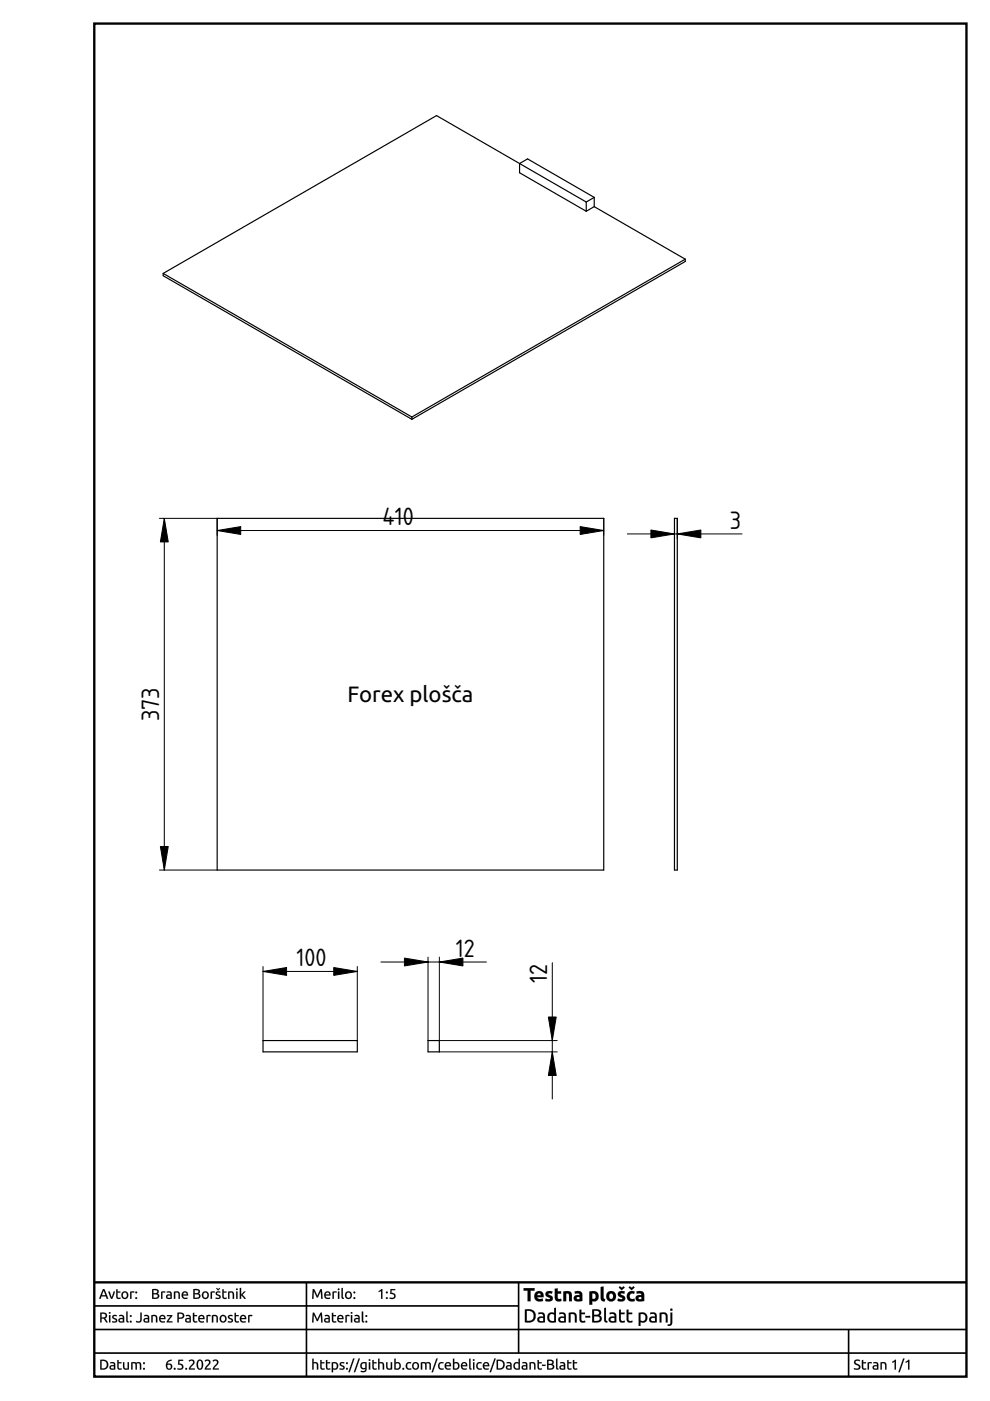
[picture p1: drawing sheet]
<svg xmlns="http://www.w3.org/2000/svg" width="210mm" height="297mm" viewBox="0 0 210 297" stroke-linecap="round" stroke-linejoin="round" font-family="sans-serif">
<defs><g id="words">
<g font-size="5">
<text x="81.1" y="111.4">410</text>
<text x="154.7" y="112.1">3</text>
<text x="33.8" y="152.9" transform="rotate(-90 33.8 152.9)">373</text>
<text x="96.6" y="202.9">12</text>
<text x="62.9" y="204.9">100</text>
<text x="116" y="208.4" transform="rotate(-90 116 208.4)">12</text>
</g>
<text font-size="4.7" x="73.7" y="148.9">Forex plošča</text>
</g></defs>
<path d="M20 5h184.9v286.9h-184.9zM20 271.9h184.9" fill="none" stroke="#000" stroke-width=".5"/>
<path d="M20 276.9h90M65 271.9v20M110 271.9v15M20 281.9h184.9M20 286.9h184.9M179.9 281.9v10" fill="none" stroke="#000" stroke-width=".35"/>
<g fill="#000">
<path d="M21.2 278.3h.2a.83 .83 0 0 1 .9 .1 .83 .83 0 0 1 .3 .9l-.3 .2 .5 .9h-.3l-.5-.8h-.5v.8h-.3zM21.5 278.5v.8a.53 .53 0 0 0 .6 0 .53 .53 0 0 0 .2-.6l-.3-.1zM23.1 278.8h.3v1.6h-.3zM23.1 278.4a.18 .18 0 0 1 .3 0 .18 .18 0 0 1-.3 0zM23.9 278.9h.9l-.1 .2a.3 .3 0 0 0-.4-.1 .3 .3 0 0 0-.2 .4 .53 .53 0 0 1 .7 .4 .53 .53 0 0 1-.6 .6l-.4-.1 .1-.2a.35 .35 0 0 0 .4 .1 .35 .35 0 0 0 .2-.4l-.4-.1a.43 .43 0 0 1-.3-.4 .43 .43 0 0 1 .1-.4zM25.5 279.7l-.1 .1a.39 .39 0 0 0 .2 .4 .39 .39 0 0 0 .4 0v-.5zM25.3 278.9l.1-.1a.6 .6 0 0 1 .9 .6v1a.91 .91 0 0 1-1.2-.5 .75 .75 0 0 1 .9-.4l-.1-.4h-.6zM26.8 278.1h.3v1.9l.2 .2-.1 .2a.39 .39 0 0 1-.4-.4zM27.5 280.2a.2 .2 0 0 1 .4 0 .2 .2 0 0 1-.4 0zM27.5 279a.2 .2 0 0 1 .4 0 .2 .2 0 0 1-.4 0zM29.8 278.3h.2v1.4a.76 .76 0 0 1-.4 .7 .76 .76 0 0 1-.8-.1l.1-.3a.48 .48 0 0 0 .6 .1 .48 .48 0 0 0 .3-.4zM30.8 279.7l-.1 .1a.39 .39 0 0 0 .2 .4 .39 .39 0 0 0 .5 0v-.5zM30.6 278.9l.2-.1a.6 .6 0 0 1 .8 .6v1a.91 .91 0 0 1-1.2-.5 .75 .75 0 0 1 1-.4l-.2-.4h-.6zM32.1 278.9l.1-.1a.74 .74 0 0 1 .8 0 .74 .74 0 0 1 .4 .7v.9h-.3v-.8a.5 .5 0 0 0-.7-.5v1.3h-.3zM33.9 279a.68 .68 0 0 1 .9-.1 .68 .68 0 0 1 .3 .8h-1.1a.63 .63 0 0 0 .9 .4l.1 .2a.85 .85 0 0 1-1.1-.2 .85 .85 0 0 1 0-1.1zM34.1 279.2l-.1 .2h.8a.37 .37 0 0 0-.2-.3 .37 .37 0 0 0-.5 .1zM35.4 278.8h1.1v.2l-.8 1.1h.8v.3h-1.1l.8-1.3h-.8zM37.6 278.3h.1a.87 .87 0 0 1 1 .1 .87 .87 0 0 1 .3 .9l-.3 .2-.8 .1v.8h-.3zM37.9 278.5v.9a.55 .55 0 0 0 .6-.1 .55 .55 0 0 0 .2-.6l-.3-.1zM39.6 279.7v.1a.39 .39 0 0 0 .2 .4 .39 .39 0 0 0 .4 0v-.5zM39.4 278.9l.2-.1a.6 .6 0 0 1 .9 .6v1a.91 .91 0 0 1-1.3-.5 .75 .75 0 0 1 1-.4l-.1-.4h-.7zM40.9 278.4l.3-.1v.5h.6v.3h-.6v.9l.2 .2 .4-.1v.2l-.1 .1a.54 .54 0 0 1-.6-.1 .54 .54 0 0 1-.2-.5zM42.2 279a.68 .68 0 0 1 .9-.1 .68 .68 0 0 1 .3 .8h-1.1a.63 .63 0 0 0 .9 .4l.1 .2a.85 .85 0 0 1-1.2-.2 .85 .85 0 0 1 .1-1.1zM42.4 279.2l-.1 .2h.8a.37 .37 0 0 0-.2-.3 .37 .37 0 0 0-.5 .1zM43.8 278.9l.9-.1-.1 .3h-.5v1.3h-.3zM44.9 278.9l.1-.1a.74 .74 0 0 1 .8 0 .74 .74 0 0 1 .4 .7v.9h-.3v-.8a.5 .5 0 0 0-.7-.5v1.3h-.3zM46.8 279a.76 .76 0 0 1 1.1 .1 .76 .76 0 0 1-.2 1.1 .76 .76 0 0 1-1.1-.3v-.5zM47 279.2a.51 .51 0 0 0-.1 .7 .51 .51 0 0 0 .8 0 .51 .51 0 0 0-.1-.7 .51 .51 0 0 0-.6 0zM48.5 278.9h.8l-.1 .2a.3 .3 0 0 0-.4-.1 .3 .3 0 0 0-.1 .4 .53 .53 0 0 1 .6 .4 .53 .53 0 0 1-.5 .6l-.5-.1 .1-.2a.35 .35 0 0 0 .4 .1 .35 .35 0 0 0 .2-.4l-.3-.1a.43 .43 0 0 1-.4-.4 .43 .43 0 0 1 .2-.4zM49.7 278.4l.3-.1v.5h.6v.3h-.6l.1 .9 .1 .2 .4-.1 .1 .2-.2 .1a.54 .54 0 0 1-.6-.1 .54 .54 0 0 1-.2-.5zM51.1 279a.68 .68 0 0 1 .8-.1 .68 .68 0 0 1 .3 .8h-1.1a.63 .63 0 0 0 1 .4v.2a.85 .85 0 0 1-1.1-.2 .85 .85 0 0 1 .1-1.1zM51.3 279.2l-.2 .2h.8a.37 .37 0 0 0-.2-.3 .37 .37 0 0 0-.4 .1zM52.6 278.9l.9-.1-.1 .3h-.5v1.3h-.3z"/>
<path d="M21.2 278.3h.2a.85 .85 0 0 1 .9 .1 .85 .85 0 0 1 .3 .9l-.3 .2 .5 .9a.78 .78 0 0 1-.7-.7l-.1-.1h-.5l.1 .8h-.4zM21.2 278.3v2.1h.3v-.8l.5-.1 .5 .9h.3l-.6-.9a.67 .67 0 0 0 .4-.9 .67 .67 0 0 0-.9-.3zM21.5 278.5v.8h.2a.45 .45 0 0 0 .7-.4 .45 .45 0 0 0-.7-.3zM21.5 278.5h.2a.47 .47 0 0 1 .7 .4 .47 .47 0 0 1-.7 .4h-.2zM23.1 278.8h.3v1.6h-.3zM23.1 278.8v1.6h.3v-1.6zM23.1 278.4a.2 .2 0 0 1 .4 0 .2 .2 0 0 1-.4 0zM23.1 278.4a.17 .17 0 0 0 .3 0 .17 .17 0 0 0-.3 0zM23.9 278.9l.9-.1-.1 .3a.3 .3 0 0 0-.4-.1 .3 .3 0 0 0-.2 .3 .92 .92 0 0 1 .7 .9 .96 .96 0 0 1-1.1 .1l.2-.2a.34 .34 0 0 0 .4 .1 .34 .34 0 0 0 .2-.4l-.4-.1a.45 .45 0 0 1-.3-.4 .45 .45 0 0 1 .1-.4zM23.9 278.9a.59 .59 0 0 0 0 .6 .59 .59 0 0 0 .6 .3l.1 .1a.47 .47 0 0 1-.8 .2v.2a.59 .59 0 0 0 .7 .1 .59 .59 0 0 0 .3-.7l-.6-.3a.22 .22 0 0 1-.1-.3 .22 .22 0 0 1 .3-.1l.3 .1 .1-.2zM25.5 279.7l-.1 .1a.38 .38 0 0 0 .2 .4 .38 .38 0 0 0 .4-.1v-.4zM25.5 279.7h.6l-.1 .5a.35 .35 0 0 1-.5 0 .35 .35 0 0 1 0-.5zM25.2 278.8h.2a.61 .61 0 0 1 .9 .6v1a1.11 1.11 0 0 1-1.2-.4 .68 .68 0 0 1 .9-.5l-.1-.4h-.6zM25.3 278.9v.2a.41 .41 0 0 1 .5-.1 .41 .41 0 0 1 .2 .5 .55 .55 0 0 0-.9 .4 .55 .55 0 0 0 .9 .5h.3v-1a.65 .65 0 0 0-1-.5zM26.8 278.1l.3-.1v2l.2 .2-.1 .2a.41 .41 0 0 1-.4-.4zM26.8 278.1v1.9a.38 .38 0 0 0 .4 .4l.1-.2-.3-.2 .1-1.9zM27.5 280.2a.22 .22 0 0 1 .4 0 .22 .22 0 0 1-.4 0zM27.5 280.2a.2 .2 0 0 0 .4 0 .2 .2 0 0 0-.4 0zM27.5 279a.22 .22 0 0 1 .4 0 .22 .22 0 0 1-.4 0zM27.5 279a.2 .2 0 0 0 .4 0 .2 .2 0 0 0-.4 0zM29.7 278.3h.4v1.4a.76 .76 0 0 1-.5 .7 .76 .76 0 0 1-.8-.1l.1-.3a.48 .48 0 0 0 .5 .1 .48 .48 0 0 0 .3-.4zM29.8 278.3v1.4a.48 .48 0 0 1-.3 .5 .48 .48 0 0 1-.6-.2l-.1 .3a.77 .77 0 0 0 1.2-.6v-1.4zM30.8 279.7l-.1 .1a.38 .38 0 0 0 .2 .4 .38 .38 0 0 0 .5-.1v-.4zM30.8 279.7h.6l-.1 .5a.35 .35 0 0 1-.5 0 .35 .35 0 0 1 0-.5zM30.6 278.8h.2a.61 .61 0 0 1 .8 .6v1a1.11 1.11 0 0 1-1.2-.4 .68 .68 0 0 1 1-.5l-.2-.4h-.6zM30.6 278.9v.2a.41 .41 0 0 1 .5-.1 .41 .41 0 0 1 .2 .5 .55 .55 0 0 0-.9 .4 .55 .55 0 0 0 .9 .5h.3v-1a.65 .65 0 0 0-1-.5zM32.1 278.9l.1-.1a.75 .75 0 0 1 .8 0 .75 .75 0 0 1 .4 .7v.9h-.3v-.8a.49 .49 0 0 0-.7-.5v1.3h-.3zM32.1 278.9v1.5h.3v-1.3a.53 .53 0 0 1 .7 .5v.8h.3l-.1-.9a.76 .76 0 0 0-.4-.7 .76 .76 0 0 0-.8 .1zM33.9 279a.7 .7 0 0 1 .9-.1 .7 .7 0 0 1 .3 .8h-1.1a.63 .63 0 0 0 1 .4v.2a.86 .86 0 0 1-1.2-.2 .86 .86 0 0 1 .1-1.1zM34 279a.84 .84 0 0 0-.1 1.1 .84 .84 0 0 0 1.1 .2l-.1-.2a.62 .62 0 0 1-.9-.4l1.1-.1a.66 .66 0 0 0-.3-.7 .66 .66 0 0 0-.8 .1zM34.2 279.2l-.2 .2h.8a.36 .36 0 0 0-.2-.3 .36 .36 0 0 0-.4 .1zM34.1 279.1a.38 .38 0 0 1 .5-.1 .38 .38 0 0 1 .2 .5h-.8zM35.4 278.8h1.1v.2l-.8 1.1h.9v.3h-1.3l.1-.4 .8-.9h-.8zM35.4 278.8v.3l.8-.1-.8 1.4h1.1v-.3l-.8 .1 .8-1.2v-.2zM37.6 278.3h.1a.88 .88 0 0 1 1 .1 .88 .88 0 0 1 .3 .9 1.11 1.11 0 0 1-1.1 .3v.8h-.3zM37.6 278.3v2.1h.3v-.8a.77 .77 0 0 0 .9-.1 .77 .77 0 0 0 .2-.9l-.6-.3zM37.9 278.5v.8a.53 .53 0 0 0 .6 0 .53 .53 0 0 0 .2-.6zM37.9 278.5h.1a.48 .48 0 0 1 .8 .4 .48 .48 0 0 1-.7 .5h-.2zM39.6 279.7v.1a.38 .38 0 0 0 .2 .4 .38 .38 0 0 0 .4-.1v-.4zM39.6 279.7h.6l-.1 .5a.35 .35 0 0 1-.4 0 .35 .35 0 0 1-.1-.5zM39.4 278.8h.2a.61 .61 0 0 1 .9 .6v1a1.11 1.11 0 0 1-1.3-.4 .68 .68 0 0 1 1-.5l-.1-.4h-.7zM39.4 278.9v.2a.41 .41 0 0 1 .6-.1 .41 .41 0 0 1 .1 .5 .55 .55 0 0 0-.8 .4 .55 .55 0 0 0 .8 .5h.4l-.1-1a.65 .65 0 0 0-1-.5zM40.9 278.4l.3-.1v.5h.6v.3h-.6v.9l.6 .1v.3a.58 .58 0 0 1-.7 0 .58 .58 0 0 1-.2-.6zM40.9 278.4v1.4a.57 .57 0 0 0 .3 .6 .57 .57 0 0 0 .6-.1v-.2h-.5l-.1-.3v-.8l.6 .1v-.3h-.6v-.5zM42.2 279a.7 .7 0 0 1 .9-.1 .7 .7 0 0 1 .3 .8h-1.1a.63 .63 0 0 0 .9 .4l.1 .2a.86 .86 0 0 1-1.2-.2 .86 .86 0 0 1 .1-1.1zM42.2 279a.84 .84 0 0 0 0 1.1 .84 .84 0 0 0 1.1 .2l-.1-.2a.62 .62 0 0 1-.9-.4l1.1-.1a.66 .66 0 0 0-.4-.7 .66 .66 0 0 0-.8 .1zM42.4 279.2l-.1 .2h.8a.36 .36 0 0 0-.2-.3 .36 .36 0 0 0-.5 .1zM42.4 279.1a.38 .38 0 0 1 .5-.1 .38 .38 0 0 1 .2 .5h-.8zM43.8 278.9l.9-.1-.1 .3h-.5v1.3h-.3zM43.8 278.9v1.5h.3l-.1-1.3h.6l.1-.3zM44.9 278.9l.1-.1a.75 .75 0 0 1 .8 0 .75 .75 0 0 1 .4 .7v.9h-.3v-.8a.49 .49 0 0 0-.7-.5v1.3h-.3zM44.9 278.9v1.5h.3v-1.3a.53 .53 0 0 1 .7 .5v.8h.3v-.9a.76 .76 0 0 0-.4-.7 .76 .76 0 0 0-.9 .1zM46.8 279a.78 .78 0 0 1 1.1 .1 .78 .78 0 0 1-.2 1.1 .78 .78 0 0 1-1.1-.3v-.5zM46.8 279a.8 .8 0 0 0 0 1.2 .8 .8 0 0 0 1.2-.2 .8 .8 0 0 0-.4-1.1l-.5-.1zM47 279.2a.49 .49 0 0 0-.1 .8 .49 .49 0 0 0 .8-.2l-.1-.6-.3-.2zM47 279.2a.51 .51 0 0 1 .8 .4 .51 .51 0 0 1-.8 .4l-.2-.4zM48.5 278.9l.8-.1-.1 .3a.3 .3 0 0 0-.4-.1 .3 .3 0 0 0-.1 .3 .92 .92 0 0 1 .7 .9 .96 .96 0 0 1-1.1 .1l.1-.2a.34 .34 0 0 0 .4 .1 .34 .34 0 0 0 .2-.4l-.3-.1a.45 .45 0 0 1-.4-.4 .45 .45 0 0 1 .2-.4zM48.5 278.9a.59 .59 0 0 0 0 .6 .59 .59 0 0 0 .5 .3l.1 .1a.47 .47 0 0 1-.7 .2v.2a.59 .59 0 0 0 .7 .1 .59 .59 0 0 0 .2-.7l-.6-.3a.22 .22 0 0 1-.1-.3 .22 .22 0 0 1 .3-.1l.4 .1v-.2zM49.7 278.4l.3-.1v.5h.6v.3h-.6l.1 .9 .5 .1v.3a.58 .58 0 0 1-.6 0 .58 .58 0 0 1-.3-.6zM49.7 278.4l.1 1.4a.57 .57 0 0 0 .2 .6 .57 .57 0 0 0 .7-.1l-.1-.2h-.5l-.1-.3v-.8l.6 .1v-.3h-.6v-.5zM51.1 279a.7 .7 0 0 1 .8-.1 .7 .7 0 0 1 .3 .8h-1.1a.63 .63 0 0 0 1 .4v.2a.86 .86 0 0 1-1.1-.2 .86 .86 0 0 1 .1-1.1zM51.1 279a.84 .84 0 0 0-.1 1.1 .84 .84 0 0 0 1.1 .2v-.2a.62 .62 0 0 1-1-.4l1.1-.1a.66 .66 0 0 0-.3-.7 .66 .66 0 0 0-.8 .1zM51.3 279.2l-.2 .2h.8a.36 .36 0 0 0-.2-.3 .36 .36 0 0 0-.4 .1zM51.2 279.1a.38 .38 0 0 1 .5-.1 .38 .38 0 0 1 .2 .5h-.8zM52.6 278.9l.9-.1v.3h-.6v1.3h-.3zM52.6 278.9v1.5h.3v-1.3h.5l.1-.3z"/>
<path d="M21.8 273.3h.1a.86 .86 0 0 1 .6 .9l.5 1.2h-.4l-.2-.5h-.9l-.2 .5h-.3zM21.9 273.3l-.9 2.1h.3l.2-.6h1l.1 .6h.4l-.9-2.1zM22 273.6l-.4 1h.8zM22 273.6l.4 1h-.8zM22.9 273.8h.4l.4 1.3 .1-.5a.67 .67 0 0 1 .6-.8l-.6 1.6h-.3zM23 273.8l.5 1.6h.3l.6-1.6h-.3l-.4 1.3-.4-1.3zM24.6 273.4l.3-.1v.5h.6v.3h-.6l.1 .9 .5 .1v.3a.58 .58 0 0 1-.6 0 .58 .58 0 0 1-.3-.6zM24.6 273.4l.1 1.4a.57 .57 0 0 0 .2 .6 .57 .57 0 0 0 .7-.1l-.1-.2h-.5l-.1-.3v-.8l.6 .1v-.3h-.6v-.5zM25.9 274a.78 .78 0 0 1 1.2 .1 .78 .78 0 0 1-.2 1.1 .78 .78 0 0 1-1.1-.3l-.1-.5zM26 274a.8 .8 0 0 0 0 1.2 .8 .8 0 0 0 1.2-.2 .8 .8 0 0 0-.4-1.1l-.5-.1zM26.2 274.2a.49 .49 0 0 0-.1 .8 .49 .49 0 0 0 .8-.2l-.1-.6-.3-.2zM26.1 274.2a.51 .51 0 0 1 .8 .4 .51 .51 0 0 1-.8 .4l-.1-.4zM27.6 273.9l.9-.1-.1 .3h-.5v1.3h-.3zM27.6 273.9v1.5h.3v-1.3h.5l.1-.3zM28.7 275.2a.22 .22 0 0 1 .4 0 .22 .22 0 0 1-.4 0zM28.7 275.2a.2 .2 0 0 0 .4 0 .2 .2 0 0 0-.4 0zM28.7 274a.22 .22 0 0 1 .4 0 .22 .22 0 0 1-.4 0zM28.7 274a.2 .2 0 0 0 .4 0 .2 .2 0 0 0-.4 0z"/>
<path d="M21.9 273.3h.2l.9 2.1h-.4l-.2-.5h-.9l-.2 .5h-.3zM22 273.6l-.4 1h.8zM23 273.8h.3l.4 1.3 .4-1.3h.3l-.6 1.6h-.3zM24.6 273.4l.3-.1v.5h.6v.3h-.6l.1 .9 .1 .2 .4-.1 .1 .2-.2 .1a.54 .54 0 0 1-.6-.1 .54 .54 0 0 1-.2-.5zM25.9 274a.76 .76 0 0 1 1.2 .1 .76 .76 0 0 1-.2 1.1 .76 .76 0 0 1-1.1-.3v-.5zM26.1 274.2a.51 .51 0 0 0 0 .7 .51 .51 0 0 0 .8 0 .51 .51 0 0 0-.1-.7 .51 .51 0 0 0-.7 0zM27.6 273.9l.9-.1-.1 .3h-.5v1.3h-.3zM28.7 275.2a.2 .2 0 0 1 .4 0 .2 .2 0 0 1-.4 0zM28.7 274a.2 .2 0 0 1 .4 0 .2 .2 0 0 1-.4 0z"/>
<path d="M32.2 273.3h.5a.59 .59 0 0 1 .8 .2 .59 .59 0 0 1-.1 .8 .63 .63 0 0 1 .3 .8 .63 .63 0 0 1-.9 .3l-.6-.1zM32.5 274.4v.7a.63 .63 0 0 0 .9-.5l-.3-.2zM32.5 273.5v.7h.3a.37 .37 0 0 0 .6-.4 .37 .37 0 0 0-.6-.3zM34.2 273.9l.8-.1v.3h-.6v1.3h-.2zM35.6 274.7l-.1 .1a.39 .39 0 0 0 .2 .4 .39 .39 0 0 0 .4 0v-.5zM35.4 273.9l.1-.1a.6 .6 0 0 1 .9 .6v1a.91 .91 0 0 1-1.2-.5 .75 .75 0 0 1 .9-.4l-.1-.4h-.6zM36.9 273.9l.1-.1a.74 .74 0 0 1 .8 0 .74 .74 0 0 1 .3 .7v.9h-.2v-.8a.5 .5 0 0 0-.7-.5v1.3h-.3zM38.7 274a.68 .68 0 0 1 .9-.1 .68 .68 0 0 1 .3 .8h-1.1a.63 .63 0 0 0 .9 .4l.1 .2a.85 .85 0 0 1-1.2-.2 .85 .85 0 0 1 .1-1.1zM38.9 274.2l-.1 .3h.8a.37 .37 0 0 0-.2-.4 .37 .37 0 0 0-.5 .1zM41 273.3h.5a.59 .59 0 0 1 .8 .2 .59 .59 0 0 1-.2 .8 .63 .63 0 0 1 .3 .8 .63 .63 0 0 1-.9 .3l-.5-.1zM41.3 274.4v.7a.63 .63 0 0 0 .9-.5l-.3-.2zM41.3 273.5v.7h.3a.37 .37 0 0 0 .5-.4 .37 .37 0 0 0-.5-.3zM43 274a.76 .76 0 0 1 1.1 .1 .76 .76 0 0 1-.2 1.1 .76 .76 0 0 1-1-.3l-.1-.5zM43.2 274.2a.51 .51 0 0 0 0 .7 .51 .51 0 0 0 .7 0 .51 .51 0 0 0 0-.7 .51 .51 0 0 0-.7 0zM44.7 273.9l.9-.1-.1 .3h-.6v1.3h-.2zM45.9 273.9h.8l-.1 .2a.3 .3 0 0 0-.4-.1 .3 .3 0 0 0-.1 .4 .53 .53 0 0 1 .6 .4 .53 .53 0 0 1-.5 .6l-.5-.1 .1-.2a.35 .35 0 0 0 .4 .1 .35 .35 0 0 0 .2-.4l-.3-.1a.43 .43 0 0 1-.4-.4 .43 .43 0 0 1 .2-.4zM46 273.1l.2 .2 .3-.2 .2 .1-.5 .4-.4-.4zM47.1 273.4l.3-.1v.5h.6v.3h-.6l.1 .9 .1 .2 .4-.1 .1 .2-.2 .1a.54 .54 0 0 1-.6-.1 .54 .54 0 0 1-.2-.5zM48.4 273.9l.1-.1a.74 .74 0 0 1 .8 0 .74 .74 0 0 1 .3 .7v.9h-.3v-.8a.5 .5 0 0 0-.7-.5v1.3h-.2zM50.1 273.8h.3v1.6h-.3zM50 273.4a.2 .2 0 0 1 .4 0 .2 .2 0 0 1-.4 0zM50.8 273.1h.3v1.4l.6-.7h.4l-.3 .3a.43 .43 0 0 0-.3 .4 .43 .43 0 0 0 .3 .4l.3 .5h-.3l-.7-.8v.8h-.3z"/>
<path d="M32.2 273.3a1.46 1.46 0 0 1 1.5 .4l-.1 .4-.2 .2a.58 .58 0 0 1 .4 .7 .58 .58 0 0 1-.7 .4h-.9zM32.2 273.3v2l.4 .1a.76 .76 0 0 0 .8-.1 .76 .76 0 0 0 .2-.8l-.3-.2a.55 .55 0 0 0 .3-.8 .55 .55 0 0 0-.8-.2zM32.5 274.4l.1 .7a.71 .71 0 0 0 .8-.4l-.2-.2zM32.5 274.4h.4a.43 .43 0 0 1 .6 .5 .43 .43 0 0 1-.7 .3h-.3zM32.5 273.5v.7h.3a.35 .35 0 0 0 .5-.4 .35 .35 0 0 0-.5-.3zM32.5 273.5a.47 .47 0 0 1 .6 0 .47 .47 0 0 1 .1 .6l-.7 .1zM34.1 273.9l1-.1-.1 .3h-.6v1.3h-.3zM34.2 273.9v1.5h.2v-1.3h.6v-.3zM35.6 274.8h-.1a.38 .38 0 0 0 .2 .4 .38 .38 0 0 0 .4-.1v-.4zM35.6 274.7h.6l-.1 .5a.35 .35 0 0 1-.5 0 .35 .35 0 0 1 0-.5zM35.3 273.8h.2a.61 .61 0 0 1 .9 .6v1a1.11 1.11 0 0 1-1.2-.4 .68 .68 0 0 1 .9-.5l-.1-.4h-.6zM35.4 273.9v.2a.41 .41 0 0 1 .5-.1 .41 .41 0 0 1 .2 .5 .55 .55 0 0 0-.9 .4 .55 .55 0 0 0 .9 .5h.3v-1a.65 .65 0 0 0-1-.5zM36.9 273.9l.1-.1a.75 .75 0 0 1 .8 0 .75 .75 0 0 1 .4 .7v.9h-.4v-.8a.49 .49 0 0 0-.6-.5v1.3h-.3zM36.9 273.9v1.5h.3l-.1-1.3a.53 .53 0 0 1 .8 .5v.8h.2v-.9a.76 .76 0 0 0-.4-.7 .76 .76 0 0 0-.8 .1zM38.7 274a.7 .7 0 0 1 .9-.1 .7 .7 0 0 1 .3 .8h-1.1a.63 .63 0 0 0 .9 .4l.1 .2a.86 .86 0 0 1-1.2-.2 .86 .86 0 0 1 .1-1.1zM38.7 274a.84 .84 0 0 0 0 1.1 .84 .84 0 0 0 1.1 .2l-.1-.2a.62 .62 0 0 1-.9-.4l1.1-.1a.66 .66 0 0 0-.4-.7 .66 .66 0 0 0-.8 .1zM38.9 274.2l-.1 .3h.8a.36 .36 0 0 0-.2-.4 .36 .36 0 0 0-.5 .1zM38.9 274.1a.38 .38 0 0 1 .5-.1 .38 .38 0 0 1 .2 .5h-.8zM41 273.3a1.46 1.46 0 0 1 1.4 .4l-.1 .4-.2 .2a.58 .58 0 0 1 .4 .7 .58 .58 0 0 1-.7 .4h-.8zM41 273.3v2l.3 .1a.76 .76 0 0 0 .9-.1 .76 .76 0 0 0 .2-.8l-.3-.2a.55 .55 0 0 0 .2-.8 .55 .55 0 0 0-.8-.2zM41.3 274.4v.7a.71 .71 0 0 0 .9-.4l-.2-.2zM41.3 274.4h.3a.43 .43 0 0 1 .6 .5 .43 .43 0 0 1-.6 .3h-.3zM41.3 273.5v.7h.3a.35 .35 0 0 0 .5-.4 .35 .35 0 0 0-.5-.3zM41.3 273.5a.47 .47 0 0 1 .6 0 .47 .47 0 0 1 .1 .6l-.7 .1zM43 274a.78 .78 0 0 1 1.1 .1 .78 .78 0 0 1-.1 1.1 .78 .78 0 0 1-1.2-.3v-.5zM43 274a.8 .8 0 0 0 .1 1.2 .8 .8 0 0 0 1.2-.2 .8 .8 0 0 0-.5-1.1l-.4-.1zM43.2 274.2a.49 .49 0 0 0 0 .8 .49 .49 0 0 0 .7-.2l-.1-.6-.3-.2zM43.2 274.2a.51 .51 0 0 1 .8 .4 .51 .51 0 0 1-.8 .4l-.1-.4zM44.6 273.9l1-.1-.1 .3h-.6l.1 1.3h-.4zM44.7 273.9v1.5h.2v-1.3h.6l.1-.3zM45.9 273.9l.8-.1-.1 .3a.3 .3 0 0 0-.4-.1 .3 .3 0 0 0-.1 .3 .92 .92 0 0 1 .7 .9 .96 .96 0 0 1-1.1 .1l.1-.2a.34 .34 0 0 0 .4 .1 .34 .34 0 0 0 .2-.4l-.3-.1a.45 .45 0 0 1-.4-.4 .45 .45 0 0 1 .2-.4zM45.9 273.9a.59 .59 0 0 0 0 .6 .59 .59 0 0 0 .5 .3l.1 .1a.47 .47 0 0 1-.7 .2v.2a.59 .59 0 0 0 .7 .1 .59 .59 0 0 0 .2-.7l-.6-.3a.22 .22 0 0 1-.1-.3 .22 .22 0 0 1 .3-.1l.4 .1v-.2zM46 273l.2 .3 .3-.3 .2 .2-.5 .4-.4-.4zM46 273.1l-.2 .1 .4 .4 .5-.4-.2-.1-.3 .2zM47.1 273.4l.3-.1v.5h.6v.3h-.6l.1 .9 .5 .1v.3a.58 .58 0 0 1-.6 0 .58 .58 0 0 1-.3-.6zM47.1 273.4l.1 1.4a.57 .57 0 0 0 .2 .6 .57 .57 0 0 0 .7-.1l-.1-.2h-.5l-.1-.3v-.8l.6 .1v-.3h-.6v-.5zM48.3 273.9l.2-.1a.75 .75 0 0 1 .8 0 .75 .75 0 0 1 .3 .7v.9h-.3v-.8a.49 .49 0 0 0-.7-.5l.1 1.3h-.4zM48.4 273.9v1.5h.2v-1.3a.53 .53 0 0 1 .8 .5l-.1 .8h.3v-.9a.76 .76 0 0 0-.4-.7 .76 .76 0 0 0-.8 .1zM50.1 273.8h.3v1.6h-.3zM50.1 273.8v1.6h.3v-1.6zM50 273.4a.2 .2 0 0 1 .4 0 .2 .2 0 0 1-.4 0zM50.1 273.4a.17 .17 0 0 0 .3 0 .17 .17 0 0 0-.3 0zM50.8 273.1l.3-.1v1.5l.6-.7h.4l-.7 .7 .8 .9h-.4l-.7-.8v.8h-.3zM50.8 273.1v2.3h.3v-.8l.7 .8h.3l-.7-.9 .7-.7h-.4l-.6 .7v-1.4z"/>
<path d="M66.3 273.3a.89 .89 0 0 1 .7 .9l.3 .5 .2-.5a.88 .88 0 0 1 .7-.9l.2 2.1h-.3l-.1-1.6-.3 .7a.5 .5 0 0 1-.5 .6l-.7-1.3v1.6h-.3zM66.3 273.3l-.1 2.1h.3v-1.7l.7 1.4h.2l.6-1.4 .1 1.7h.3l-.2-2.1h-.2l-.7 1.5-.7-1.5zM68.9 274a.7 .7 0 0 1 .9-.1 .7 .7 0 0 1 .3 .8h-1.1a.63 .63 0 0 0 1 .4v.2a.86 .86 0 0 1-1.1-.2 .86 .86 0 0 1 0-1.1zM69 274a.84 .84 0 0 0-.1 1.1 .84 .84 0 0 0 1.1 .2v-.2a.62 .62 0 0 1-1-.4l1.1-.1a.66 .66 0 0 0-.3-.7 .66 .66 0 0 0-.8 .1zM69.2 274.2l-.2 .3h.8a.36 .36 0 0 0-.2-.4 .36 .36 0 0 0-.4 .1zM69.1 274.1a.38 .38 0 0 1 .5-.1 .38 .38 0 0 1 .2 .5h-.8zM70.5 273.9l.9-.1v.3h-.6v1.3h-.3zM70.5 273.9v1.5h.3v-1.3h.5l.1-.3zM71.6 273.8h.4v1.6h-.4zM71.7 273.8v1.6h.2v-1.6zM71.6 273.4a.2 .2 0 0 1 .4 0 .2 .2 0 0 1-.4 0zM71.6 273.4a.2 .2 0 0 0 .4 0 .2 .2 0 0 0-.4 0zM72.4 273.1l.3-.1v2l.2 .2v.2a.41 .41 0 0 1-.5-.4zM72.4 273.1v1.9a.38 .38 0 0 0 .5 .4v-.2l-.2-.2v-1.9zM73.3 274a.78 .78 0 0 1 1.2 .1 .78 .78 0 0 1-.2 1.1 .78 .78 0 0 1-1.1-.3l-.1-.5zM73.4 274a.8 .8 0 0 0 0 1.2 .8 .8 0 0 0 1.2-.2 .8 .8 0 0 0-.4-1.1l-.5-.1zM73.6 274.2a.49 .49 0 0 0-.1 .8 .49 .49 0 0 0 .8-.2l-.1-.6-.3-.2zM73.5 274.2a.51 .51 0 0 1 .8 .4 .51 .51 0 0 1-.8 .4l-.1-.4zM74.9 275.2a.22 .22 0 0 1 .4 0 .22 .22 0 0 1-.4 0zM74.9 275.2a.2 .2 0 0 0 .4 0 .2 .2 0 0 0-.4 0zM74.9 274a.22 .22 0 0 1 .4 0 .22 .22 0 0 1-.4 0zM74.9 274a.2 .2 0 0 0 .4 0 .2 .2 0 0 0-.4 0z"/>
<path d="M66.3 273.3h.3l.7 1.4 .7-1.4h.2l.2 2.1h-.3l-.1-1.6-.6 1.3h-.2l-.7-1.3v1.6h-.3zM69 274a.68 .68 0 0 1 .8-.1 .68 .68 0 0 1 .3 .8h-1.1a.63 .63 0 0 0 1 .4v.2a.85 .85 0 0 1-1.1-.2 .85 .85 0 0 1 .1-1.1zM69.2 274.2l-.2 .3h.8a.37 .37 0 0 0-.2-.4 .37 .37 0 0 0-.4 .1zM70.5 273.9l.9-.1-.1 .3h-.5v1.3h-.3zM71.7 273.8h.2v1.6h-.2zM71.6 273.4a.2 .2 0 0 1 .4 0 .2 .2 0 0 1-.4 0zM72.4 273.1h.3v1.9l.2 .2v.2a.39 .39 0 0 1-.5-.4zM73.4 274a.76 .76 0 0 1 1.1 .1 .76 .76 0 0 1-.2 1.1 .76 .76 0 0 1-1.1-.3v-.5zM73.6 274.2a.51 .51 0 0 0-.1 .7 .51 .51 0 0 0 .8 0 .51 .51 0 0 0-.1-.7 .51 .51 0 0 0-.6 0zM74.9 275.2a.2 .2 0 0 1 .4 0 .2 .2 0 0 1-.4 0zM74.9 274a.2 .2 0 0 1 .4 0 .2 .2 0 0 1-.4 0z"/>
<path d="M80.2 273.7l.9-.4v2.1h-.3v-1.7l-.5 .3zM80.2 273.7l.1 .2 .5-.2v1.7h.3v-2.1zM81.8 275.2a.22 .22 0 0 1 .4 0 .22 .22 0 0 1-.4 0zM81.8 275.2a.2 .2 0 0 0 .4 0 .2 .2 0 0 0-.4 0zM81.8 274a.22 .22 0 0 1 .4 0 .22 .22 0 0 1-.4 0zM81.8 274a.2 .2 0 0 0 .4 0 .2 .2 0 0 0-.4 0zM82.8 273.3h1v.3l-.8-.1v.6a.72 .72 0 0 1 .8 .9 .72 .72 0 0 1-1.2 .3v-.2a.48 .48 0 0 0 .7 .1 .48 .48 0 0 0 .1-.7l-.7-.2zM82.8 273.3l-.1 1a.54 .54 0 0 1 .7 .1 .54 .54 0 0 1 .1 .7l-.4 .1-.5-.1v.2a.91 .91 0 0 0 1.3-.5l-.3-.5-.6-.2v-.6h.8v-.2z"/>
<path d="M80.2 273.7l.9-.4v2.1h-.3v-1.7l-.5 .2zM81.8 275.2a.2 .2 0 0 1 .4 0 .2 .2 0 0 1-.4 0zM81.8 274a.2 .2 0 0 1 .4 0 .2 .2 0 0 1-.4 0zM82.8 273.3h1v.2h-.8v.6a.71 .71 0 0 1 .8 .9 .71 .71 0 0 1-1.2 .3v-.2h.2a.47 .47 0 0 0 .8-.2 .47 .47 0 0 0-.7-.6h-.2z"/>
<path d="M111 273.1h2.3v.5h-.8v2.3h-.6v-2.3h-.9zM113.6 274a1 1 0 0 1 1.2-.1 1 1 0 0 1 .5 1.1h-1.4a.85 .85 0 0 0 1.2 .3v.5a1.19 1.19 0 0 1-1.5-.2 1.19 1.19 0 0 1 0-1.6zM114 274.3l-.1 .3h.8l-.2-.3zM115.9 273.9l.6-.2 .6 .1-.1 .5a.47 .47 0 0 0-.7 .1 .84 .84 0 0 1 .7 .5 .84 .84 0 0 1 0 .9l-.7 .1-.6-.1v-.5a.59 .59 0 0 0 .9-.1l-.3-.2a.67 .67 0 0 1-.6-.4 .67 .67 0 0 1 .2-.7zM117.6 273.3l.6-.1v.6h.8v.5h-.8v.7a.45 .45 0 0 0 .8 .4v.4a.88 .88 0 0 1-.9 .1 .88 .88 0 0 1-.5-.9zM119.4 273.9l.6-.2a.93 .93 0 0 1 1.3 1v1.2h-.6v-1.1a.46 .46 0 0 0-.7-.5v1.6h-.6zM122.3 275.1a.39 .39 0 0 0 .2 .4 .39 .39 0 0 0 .4-.1v-.4zM121.8 273.8l.6-.1a.8 .8 0 0 1 1.1 .9v1.2l-.6 .1a.87 .87 0 0 1-1.2-.8 1 1 0 0 1 1.2-.5 .56 .56 0 0 0-.4-.4 .56 .56 0 0 0-.6 .1zM125.6 274.3v1l.1 .1a.58 .58 0 0 0 .6-.7 .58 .58 0 0 0-.7-.4zM125 273.9a1.25 1.25 0 0 1 1.6 .1 1.25 1.25 0 0 1 .1 1.6 .98 .98 0 0 1-1.1 .2v.8h-.6zM127.4 272.9l.6-.1v2.3l.3 .3-.1 .5a.67 .67 0 0 1-.8-.7zM128.4 274.8a1.1 1.1 0 0 1 2.2 0 1.1 1.1 0 0 1-2.2 0zM129.3 274.4a.54 .54 0 0 0-.1 .7 .54 .54 0 0 0 .7 .2 .54 .54 0 0 0 .1-.8 .54 .54 0 0 0-.7-.1zM131.2 273.9l.6-.2 .7 .1-.1 .5a.47 .47 0 0 0-.8 .1 .84 .84 0 0 1 .8 .5 .84 .84 0 0 1-.1 .9l-.6 .1-.7-.1v-.5a.59 .59 0 0 0 .9-.1l-.3-.2a.67 .67 0 0 1-.6-.4 .67 .67 0 0 1 .2-.7zM131.4 272.7l.4 .3 .4-.3 .2 .3-.6 .5-.6-.5zM133.2 274a1.22 1.22 0 0 1 1.4-.2l-.2 .5a.62 .62 0 0 0-.9 .6 .62 .62 0 0 0 1 .4l.1 .5a1.15 1.15 0 0 1-1.5-.2 1.15 1.15 0 0 1 .1-1.6zM133.5 272.7l.4 .3 .4-.3 .2 .3-.6 .5-.6-.5zM135.4 275.1a.39 .39 0 0 0 .2 .4 .39 .39 0 0 0 .4-.1v-.4zM135 273.8l.6-.1a.8 .8 0 0 1 1 .9v1.2l-.5 .1a.87 .87 0 0 1-1.3-.8 1 1 0 0 1 1.2-.5 .56 .56 0 0 0-.4-.4 .56 .56 0 0 0-.6 .1z"/>
<path d="M111 273.1h2.3v.6l-.8-.1v2.3h-.7l.1-2.3-.9 .1zM111 273.1v.5h.9v2.3h.6v-2.3h.8v-.5zM113.6 274a1.01 1.01 0 0 1 1.2-.1 1.01 1.01 0 0 1 .5 1.1h-1.4a.87 .87 0 0 0 1.2 .3l.1 .5a1.21 1.21 0 0 1-1.6-.2 1.21 1.21 0 0 1 0-1.6zM113.6 274a1.17 1.17 0 0 0 0 1.6 1.17 1.17 0 0 0 1.5 .2v-.5a.79 .79 0 0 1-1.2-.3h1.3a.97 .97 0 0 0-.4-1.1 .97 .97 0 0 0-1.2 .1zM114 274.4l-.1 .2h.8l-.2-.3zM114 274.3l.5-.1 .2 .4h-.8zM115.9 273.9l.6-.2 .6 .1-.1 .5a.46 .46 0 0 0-.7 .1l.3 .2a.74 .74 0 0 1 .6 .9 .74 .74 0 0 1-1.1 .5l-.5-.2 .1-.5 .2 .1a.42 .42 0 0 0 .7-.2l-.3-.1a.69 .69 0 0 1-.6-.5 .69 .69 0 0 1 .2-.7zM115.9 273.9a.76 .76 0 0 0-.1 .9 .76 .76 0 0 0 .7 .4h.1a.57 .57 0 0 1-.9 .1l-.1 .5h.1a.9 .9 0 0 0 1 .1 .9 .9 0 0 0 .5-.8l-1-.7a.5 .5 0 0 1 .8-.1l.1-.5-.6-.1zM117.6 273.2l.7-.1-.1 .7h.8v.5h-.8l.1 .7a.44 .44 0 0 0 .7 .3v.5a.9 .9 0 0 1-.9 .1 .9 .9 0 0 1-.5-.9zM117.6 273.3l.1 1.7a.86 .86 0 0 0 .4 .9 .86 .86 0 0 0 .9-.1v-.4a.47 .47 0 0 1-.8-.4v-.7h.8v-.5h-.8v-.6zM119.4 273.8l.6-.1a.95 .95 0 0 1 1.3 1v1.2h-.7v-1.1a.44 .44 0 0 0-.6-.5l.1 1.6h-.7zM119.4 273.9v2h.6v-1.7a.48 .48 0 0 1 .7 .6v1.1h.6l-.1-1.2a.96 .96 0 0 0-1.4-.9zM122.3 275.1a.38 .38 0 0 0 .2 .4 .38 .38 0 0 0 .4-.1v-.4zM122.3 275h.6l-.1 .5a.35 .35 0 0 1-.4 0 .35 .35 0 0 1-.1-.5zM121.8 273.8a1.39 1.39 0 0 1 1.6 .4l.1 1.6-.6 .1a.85 .85 0 0 1-.9 0 .85 .85 0 0 1-.3-1l.5-.3h.7a.58 .58 0 0 0-1-.3zM121.8 273.8l.1 .5a.58 .58 0 0 1 .6-.2 .58 .58 0 0 1 .4 .5 .72 .72 0 0 0-1 .2 .72 .72 0 0 0 .3 1.1l1.3-.1-.1-1.2a1.03 1.03 0 0 0-1.5-.8zM125.6 274.3v1a.56 .56 0 0 0 .7-.5 .56 .56 0 0 0-.7-.5zM125.5 274.2a.59 .59 0 0 1 .8 .6 .59 .59 0 0 1-.8 .6zM124.9 273.8a1.27 1.27 0 0 1 1.7 .3 1.27 1.27 0 0 1 0 1.7l-.6 .1-.4-.1v.8h-.7zM125 273.9v2.7h.6l-.1-.8a1.06 1.06 0 0 0 1.4-.9 1.06 1.06 0 0 0-1.2-1.1zM127.4 272.9l.6-.1v2.3l.3 .3-.1 .5a.69 .69 0 0 1-.8-.7zM127.4 272.9v2.3a.65 .65 0 0 0 .8 .7l.1-.5h-.2l-.1-.3v-2.3zM128.4 274.8a1.1 1.1 0 0 1 2.2 0 1.1 1.1 0 0 1-2.2 0zM128.5 274.8a1.06 1.06 0 0 0 2.1 0 1.06 1.06 0 0 0-2.1 0zM129.3 274.4a.52 .52 0 0 0-.1 .7 .52 .52 0 0 0 .7 .2 .52 .52 0 0 0 .1-.7 .52 .52 0 0 0-.7-.2zM129.2 274.4a.57 .57 0 0 1 .8 .2 .57 .57 0 0 1-.2 .8 .6 .6 0 0 1-.7-.3 .6 .6 0 0 1 .1-.7zM131.2 273.9l.6-.2 .7 .1-.1 .5a.46 .46 0 0 0-.8 .1l.3 .2a.74 .74 0 0 1 .7 .9 .74 .74 0 0 1-1.1 .5l-.6-.2 .1-.5 .2 .1a.42 .42 0 0 0 .7-.2l-.3-.1a.69 .69 0 0 1-.6-.5 .69 .69 0 0 1 .2-.7zM131.2 273.9a.76 .76 0 0 0-.1 .9 .76 .76 0 0 0 .8 .4h.1a.57 .57 0 0 1-1 .1l-.1 .5h.1a.9 .9 0 0 0 1 .1 .9 .9 0 0 0 .5-.8l-.9-.7a.5 .5 0 0 1 .8-.1l.1-.5-.7-.1zM131.4 272.7l.4 .3 .4-.3 .3 .3-.7 .6-.6-.6zM131.4 272.7l-.2 .3 .6 .5 .6-.5-.2-.3-.4 .4zM133.2 274a1.23 1.23 0 0 1 1.4-.2l-.1 .5a.61 .61 0 0 0-.8 .2 .61 .61 0 0 0 0 .8 .61 .61 0 0 0 .8 0l.1 .5a1.16 1.16 0 0 1-1.5-.2 1.16 1.16 0 0 1 .1-1.6zM133.2 274.1a1.13 1.13 0 0 0-.1 1.4 1.13 1.13 0 0 0 1.5 .3l-.1-.5a.63 .63 0 0 1-1-.4 .63 .63 0 0 1 .9-.6l.2-.5h-.2a1.18 1.18 0 0 0-1.2 .3zM133.5 272.7l.4 .3 .4-.3 .3 .3-.7 .6-.6-.6zM133.5 272.7l-.2 .3 .6 .5 .6-.5-.2-.3-.4 .4zM135.4 275.1a.38 .38 0 0 0 .2 .4 .38 .38 0 0 0 .4-.1v-.4zM135.4 275h.6l-.1 .5a.35 .35 0 0 1-.4 0 .35 .35 0 0 1-.1-.5zM134.9 273.8a1.39 1.39 0 0 1 1.6 .4l.1 1.6-.5 .1a.85 .85 0 0 1-1 0 .85 .85 0 0 1-.3-1l.5-.3h.7a.58 .58 0 0 0-1-.3zM135 273.8v.5a.58 .58 0 0 1 .6-.2 .58 .58 0 0 1 .4 .5 .72 .72 0 0 0-1 .2 .72 .72 0 0 0 .3 1.1l1.3-.1v-1.2a1.03 1.03 0 0 0-1.6-.8z"/>
<path d="M111.3 277.6a1.58 1.58 0 0 1 2.3 1.6 1.61 1.61 0 0 1-2.3 1.1zM111.7 277.9v2.2a1.12 1.12 0 0 0 1.5-1.1 1.12 1.12 0 0 0-1.5-1.1zM114.4 279.5l-.1 .1a.53 .53 0 0 0 .3 .5 .53 .53 0 0 0 .6 0v-.6zM114.1 278.3h.1a.86 .86 0 0 1 1.3 .7v1.3l-.5 .1a.73 .73 0 0 1-1.1-.7 .73 .73 0 0 1 1.1-.6h.2a.59 .59 0 0 0-.4-.6 .59 .59 0 0 0-.6 .1zM116.6 278.7a.81 .81 0 0 0-.1 1 .81 .81 0 0 0 1 .4v-1.4l-.5-.1zM117.5 277.3h.4v3a1.17 1.17 0 0 1-1.7-.4 1.17 1.17 0 0 1 .6-1.6l.7 .1zM118.8 279.5v.1a.53 .53 0 0 0 .2 .5 .53 .53 0 0 0 .6 0v-.6zM118.6 278.3h.1a.86 .86 0 0 1 1.3 .7v1.3l-.6 .1a.73 .73 0 0 1-1-.7 .73 .73 0 0 1 1.1-.6h.1a.59 .59 0 0 0-.3-.6 .59 .59 0 0 0-.7 .1zM120.6 278.4l.1-.1a.99 .99 0 0 1 1.1 0 .99 .99 0 0 1 .5 .9v1.2h-.4v-1.1a.67 .67 0 0 0-.9-.7v1.8h-.4zM122.9 277.7h.3v.6h.8v.3h-.8v1a.47 .47 0 0 0 .3 .5 .47 .47 0 0 0 .5-.1l.1 .3a.77 .77 0 0 1-.9 .1 .77 .77 0 0 1-.3-.8zM124.1 279h1v.4h-1zM125.6 277.6h.7a.76 .76 0 0 1 1 .3 .76 .76 0 0 1-.2 1 .78 .78 0 0 1 .5 1 .78 .78 0 0 1-1 .5l-1-.1zM125.9 279.1v1h.3a.58 .58 0 0 0 .8-.1 .58 .58 0 0 0 0-.8zM125.9 277.9v.9h.5a.49 .49 0 0 0 .6-.5 .49 .49 0 0 0-.7-.4zM128.1 277.3h.4v2.6l.3 .2-.1 .3h-.3l-.3-.4zM129.5 279.5v.1a.53 .53 0 0 0 .2 .5 .53 .53 0 0 0 .6 0v-.6zM129.3 278.3h.1a.86 .86 0 0 1 1.3 .7v1.3l-.6 .1a.73 .73 0 0 1-1.1-.7 .73 .73 0 0 1 1.2-.6h.1a.59 .59 0 0 0-.4-.6 .59 .59 0 0 0-.6 .1zM131.3 277.7h.3v.6h.8v.3h-.8v1a.47 .47 0 0 0 .3 .5 .47 .47 0 0 0 .5-.1l.1 .3a.77 .77 0 0 1-.9 .1 .77 .77 0 0 1-.3-.8zM132.9 277.7h.3v.6h.8v.3h-.8v1a.47 .47 0 0 0 .3 .5 .47 .47 0 0 0 .5-.1l.1 .3a.77 .77 0 0 1-.9 .1 .77 .77 0 0 1-.3-.8zM135.8 278.6v1.3a.75 .75 0 0 0 1.1-.6 .75 .75 0 0 0-1-.7zM135.4 278.4a1.18 1.18 0 0 1 1.7 .3 1.18 1.18 0 0 1-.4 1.6h-.9v.8h-.4zM138.1 279.5v.1a.53 .53 0 0 0 .2 .5 .53 .53 0 0 0 .6 0v-.6zM137.8 278.3h.1a.86 .86 0 0 1 1.3 .7v1.3l-.5 .1a.73 .73 0 0 1-1.1-.7 .73 .73 0 0 1 1.1-.6h.2a.59 .59 0 0 0-.4-.6 .59 .59 0 0 0-.6 .1zM139.9 278.4l.1-.1a.99 .99 0 0 1 1.1 0 .99 .99 0 0 1 .4 .9v1.2h-.3v-1.1a.67 .67 0 0 0-1-.7v1.8h-.3zM142.2 278.3h.3v2a.7 .7 0 0 1-.9 .8v-.3a.4 .4 0 0 0 .6-.5zM142.1 277.7a.25 .25 0 0 1 .5 0 .25 .25 0 0 1-.5 0z"/>
<path d="M111.3 277.6a1.6 1.6 0 0 1 1.7 .2 1.6 1.6 0 0 1 .5 1.6 1.76 1.76 0 0 1-2.2 .9zM111.3 277.6v2.7a1.56 1.56 0 0 0 2.2-1.5 1.59 1.59 0 0 0-2.2-1.1zM111.7 277.9v2.1a1.1 1.1 0 0 0 1.4-1 1.1 1.1 0 0 0-1.4-1zM111.7 277.9a1.13 1.13 0 0 1 1.5 1.1 1.13 1.13 0 0 1-1.5 1.1zM114.4 279.5v.1a.51 .51 0 0 0 .2 .5 .51 .51 0 0 0 .6 0v-.6zM114.4 279.5h.8v.6a.51 .51 0 0 1-.6 0 .51 .51 0 0 1-.2-.6zM114.1 278.3h.1a.88 .88 0 0 1 1.4 .7v1.3a1.72 1.72 0 0 1-1.6-.2 .85 .85 0 0 1 .3-.9 .85 .85 0 0 1 .9-.1 .58 .58 0 0 0-.4-.6 .58 .58 0 0 0-.6 .2zM114.1 278.3l.2 .3a.55 .55 0 0 1 .6-.1 .55 .55 0 0 1 .2 .7 .72 .72 0 0 0-.9 .1 .72 .72 0 0 0 .1 1h1.2v-1.3a.87 .87 0 0 0-1.4-.6zM116.7 278.7a.79 .79 0 0 0-.2 1 .79 .79 0 0 0 1 .3v-1.3l-.5-.1zM116.6 278.7l.4-.1 .5 .1v1.4a.82 .82 0 0 1-1-.3 .82 .82 0 0 1 .1-1.1zM117.5 277.3h.4v3a1.19 1.19 0 0 1-1.7-.4 1.19 1.19 0 0 1 .6-1.6l.7 .1zM117.5 277.3v1.1a1.05 1.05 0 0 0-1.5 .9 1.05 1.05 0 0 0 1.4 1.1l.5-.1v-3zM118.9 279.5l-.1 .1a.51 .51 0 0 0 .3 .5 .51 .51 0 0 0 .5 0v-.6zM118.8 279.5h.8v.6a.51 .51 0 0 1-.6 0 .51 .51 0 0 1-.2-.6zM118.6 278.3h.1a.88 .88 0 0 1 1.3 .7v1.3a1.72 1.72 0 0 1-1.6-.2 .85 .85 0 0 1 .3-.9 .85 .85 0 0 1 .9-.1 .58 .58 0 0 0-.4-.6 .58 .58 0 0 0-.6 .2zM118.6 278.3l.1 .3a.55 .55 0 0 1 .7-.1 .55 .55 0 0 1 .2 .7 .72 .72 0 0 0-1 .1 .72 .72 0 0 0 .1 1h1.3v-1.3a.87 .87 0 0 0-1.4-.6zM120.6 278.3h.1a1.01 1.01 0 0 1 1.1 0 1.01 1.01 0 0 1 .5 .9v1.2h-.4v-1.1a.65 .65 0 0 0-.9-.7v1.8h-.4zM120.6 278.4v2h.4l-.1-1.8a.69 .69 0 0 1 1 .7v1.1h.4v-1.2a.97 .97 0 0 0-.5-.9 .97 .97 0 0 0-1.1 0zM122.8 277.7l.5-.1-.1 .7h.8v.3h-.8l.1 1a.46 .46 0 0 0 .2 .5 .46 .46 0 0 0 .5-.1l.1 .3a.79 .79 0 0 1-.9 .1 .79 .79 0 0 1-.4-.8zM122.9 277.7v1.9a.75 .75 0 0 0 .3 .7 .75 .75 0 0 0 .9 0l-.1-.3-.1 .1a.45 .45 0 0 1-.5 0 .45 .45 0 0 1-.2-.5v-1h.8v-.3h-.8v-.6zM124.1 279h1v.4h-1zM124.1 279v.4h1v-.4zM125.5 277.6a2.23 2.23 0 0 1 1.9 .4v.5l-.3 .4a.79 .79 0 0 1 .5 1 .79 .79 0 0 1-1 .5h-1.1zM125.6 277.6v2.7l.5 .1a1.01 1.01 0 0 0 1.4-1.1l-.5-.4a.7 .7 0 0 0 .4-.9 .7 .7 0 0 0-.9-.4zM125.9 279.1v1h.4a.52 .52 0 0 0 .8-.2 .52 .52 0 0 0-.2-.7zM125.9 279.1h.5a.57 .57 0 0 1 .8 .6 .57 .57 0 0 1-.9 .4h-.4zM125.9 277.9v.9h.5a.47 .47 0 0 0 .6-.5 .47 .47 0 0 0-.7-.4zM125.9 277.9h.4a.51 .51 0 0 1 .8 .4 .51 .51 0 0 1-.7 .5h-.5zM128.1 277.3h.4v2.6l.3 .2v.3a.54 .54 0 0 1-.7-.6zM128.1 277.3v2.7l.2 .3 .4 .1 .1-.3-.3-.2v-2.6zM129.5 279.5v.1a.51 .51 0 0 0 .2 .5 .51 .51 0 0 0 .6 0v-.6zM129.5 279.5h.8v.6a.51 .51 0 0 1-.6 0 .51 .51 0 0 1-.2-.6zM129.2 278.3h.2a.88 .88 0 0 1 1.3 .7v1.3a1.72 1.72 0 0 1-1.6-.2 .85 .85 0 0 1 .3-.9 .85 .85 0 0 1 .9-.1 .58 .58 0 0 0-.4-.6 .58 .58 0 0 0-.6 .2zM129.3 278.3l.1 .3a.55 .55 0 0 1 .7-.1 .55 .55 0 0 1 .2 .7 .72 .72 0 0 0-1 .1 .72 .72 0 0 0 .1 1h1.3l-.1-1.3a.87 .87 0 0 0-1.3-.6zM131.2 277.7l.5-.1-.1 .7h.8v.3h-.8l.1 1a.46 .46 0 0 0 .2 .5 .46 .46 0 0 0 .5-.1l.1 .3a.79 .79 0 0 1-.9 .1 .79 .79 0 0 1-.4-.8zM131.3 277.7v1.9a.75 .75 0 0 0 .3 .7 .75 .75 0 0 0 .9 0l-.1-.3-.1 .1a.45 .45 0 0 1-.5 0 .45 .45 0 0 1-.2-.5v-1h.8v-.3h-.8v-.6zM132.8 277.7l.5-.1-.1 .7h.8v.3h-.8l.1 1a.46 .46 0 0 0 .2 .5 .46 .46 0 0 0 .5-.1l.1 .3a.79 .79 0 0 1-.9 .1 .79 .79 0 0 1-.4-.8zM132.9 277.7v1.9a.75 .75 0 0 0 .3 .7 .75 .75 0 0 0 .9 0l-.1-.3-.1 .1a.45 .45 0 0 1-.5 0 .45 .45 0 0 1-.2-.5v-1h.8v-.3h-.8v-.6zM135.8 278.6v1.3a.74 .74 0 0 0 1.1-.6 .74 .74 0 0 0-1.1-.7zM135.8 278.6a.77 .77 0 0 1 1.1 .6 .77 .77 0 0 1-.9 .9l-.2-.2zM135.4 278.3a1.21 1.21 0 0 1 1.7 .4 1.21 1.21 0 0 1-.4 1.7h-.6l-.3-.1v.8h-.4zM135.4 278.4v2.7h.4v-.8a1.05 1.05 0 0 0 1.5-.9 1.05 1.05 0 0 0-1.4-1.1zM138.1 279.5v.1a.51 .51 0 0 0 .2 .5 .51 .51 0 0 0 .6 0v-.6zM138.1 279.5h.8v.6a.51 .51 0 0 1-.6 0 .51 .51 0 0 1-.2-.6zM137.8 278.3h.1a.88 .88 0 0 1 1.4 .7v1.3a1.72 1.72 0 0 1-1.6-.2 .85 .85 0 0 1 .3-.9 .85 .85 0 0 1 .9-.1 .58 .58 0 0 0-.4-.6 .58 .58 0 0 0-.6 .2zM137.8 278.3l.2 .3a.55 .55 0 0 1 .6-.1 .55 .55 0 0 1 .3 .7 .72 .72 0 0 0-1 .1 .72 .72 0 0 0 .1 1h1.2v-1.3a.87 .87 0 0 0-1.3-.6zM139.8 278.3h.2a1.01 1.01 0 0 1 1.1 0 1.01 1.01 0 0 1 .5 .9v1.2h-.4v-1.1a.65 .65 0 0 0-1-.7l.1 1.8h-.5zM139.9 278.4v2h.3v-1.8a.69 .69 0 0 1 1 .7v1.1h.3v-1.2a.97 .97 0 0 0-.5-.9 .97 .97 0 0 0-1 0zM142.1 278.3h.4v2a.71 .71 0 0 1-1 .8l.1-.3a.38 .38 0 0 0 .5-.5zM142.2 278.3v2a.39 .39 0 0 1-.2 .4 .39 .39 0 0 1-.4 .1v.3a.68 .68 0 0 0 .9-.8v-2zM142.1 277.7a.26 .26 0 0 1 .5 0 .26 .26 0 0 1-.5 0zM142.1 277.7a.25 .25 0 0 0 .5 0 .25 .25 0 0 0-.5 0z"/>
<path d="M21.2 288.3a1.14 1.14 0 0 1 1.6 .4 1.14 1.14 0 0 1-.3 1.5l-1.3 .1zM21.5 288.5v1.6a.84 .84 0 0 0 1.1-.8 .84 .84 0 0 0-1.1-.8zM23.6 289.7l-.1 .1a.39 .39 0 0 0 .2 .4 .39 .39 0 0 0 .5 0v-.5zM23.4 288.8h.2a.6 .6 0 0 1 .8 .6v.9a.91 .91 0 0 1-1.2-.4 .75 .75 0 0 1 1-.4l-.2-.4h-.6zM24.9 288.4l.3-.1v.5h.5v.2h-.5v1l.2 .2 .4-.1v.2l-.1 .1a.54 .54 0 0 1-.6-.1 .54 .54 0 0 1-.2-.5zM26.1 288.8h.3v.8a.5 .5 0 0 0 .6 .5l.1-1.3h.2v1.5l-.1 .1a.74 .74 0 0 1-1.1-.7zM27.8 288.9h1a.81 .81 0 0 1 1.1 .4v1.1h-.2v-.8a.35 .35 0 0 0-.2-.5 .35 .35 0 0 0-.5 .2v1.1h-.3v-.8a.46 .46 0 0 0-.1-.5 .46 .46 0 0 0-.5 0v1.3h-.3zM30.3 290.2a.2 .2 0 0 1 .4 0 .2 .2 0 0 1-.4 0zM30.3 289a.2 .2 0 0 1 .4 0 .2 .2 0 0 1-.4 0z"/>
<path d="M21.2 288.3a1.15 1.15 0 0 1 1.6 .4 1.15 1.15 0 0 1-.3 1.6l-1.3 .1zM21.2 288.3l.1 2a1.12 1.12 0 0 0 1.5-.3 1.12 1.12 0 0 0-.3-1.6zM21.5 288.5v1.6a.82 .82 0 0 0 1.1-.8 .82 .82 0 0 0-1.1-.7zM21.5 288.5a.85 .85 0 0 1 1.2 .8 .85 .85 0 0 1-1.2 .8zM23.6 289.7l-.1 .1a.38 .38 0 0 0 .2 .4 .38 .38 0 0 0 .5-.1v-.4zM23.6 289.7h.6l-.1 .5a.35 .35 0 0 1-.5 0 .35 .35 0 0 1 0-.5zM23.4 288.8h.2a.61 .61 0 0 1 .8 .6v1a1.11 1.11 0 0 1-1.2-.4 .68 .68 0 0 1 1-.5l-.2-.4h-.6zM23.4 288.8v.3a.41 .41 0 0 1 .5-.1 .41 .41 0 0 1 .2 .5 .55 .55 0 0 0-.9 .4 .55 .55 0 0 0 .9 .5l.3-.1v-.9a.65 .65 0 0 0-1-.5zM24.9 288.4l.3-.1v.5h.6v.3l-.6-.1v1l.6 .1v.3a.58 .58 0 0 1-.7 0 .58 .58 0 0 1-.2-.6zM24.9 288.4v1.4a.57 .57 0 0 0 .3 .6 .57 .57 0 0 0 .6-.1v-.2h-.5l-.2-.3v-.8h.6v-.2h-.6l.1-.5zM26.1 288.8h.3v.8a.46 .46 0 0 0 .6 .5v-1.3h.4v1.5l-.2 .1a.76 .76 0 0 1-1.1-.7zM26.1 288.8v.9a.77 .77 0 0 0 .4 .7 .77 .77 0 0 0 .8-.1v-1.5h-.2v1.3l-.2 .1a.48 .48 0 0 1-.6-.6l.1-.8zM27.8 288.8h.8l.3 .1a.66 .66 0 0 1 .7-.1 .66 .66 0 0 1 .4 .7v.9h-.4v-.8a.4 .4 0 0 0-.1-.5 .4 .4 0 0 0-.5 0v1.3h-.3v-.8a.44 .44 0 0 0-.1-.5 .44 .44 0 0 0-.5 0v1.3h-.3zM27.8 288.9v1.5h.3v-1.4a.48 .48 0 0 1 .7 .6l-.1 .8h.3v-.9a.38 .38 0 0 1 .4-.5 .38 .38 0 0 1 .3 .6v.8h.2v-.9a.66 .66 0 0 0-.3-.6 .66 .66 0 0 0-.8 .1l-.2-.2zM30.3 290.2a.22 .22 0 0 1 .4 0 .22 .22 0 0 1-.4 0zM30.3 290.2a.2 .2 0 0 0 .4 0 .2 .2 0 0 0-.4 0zM30.3 289a.22 .22 0 0 1 .4 0 .22 .22 0 0 1-.4 0zM30.3 289a.2 .2 0 0 0 .4 0 .2 .2 0 0 0-.4 0z"/>
<path d="M35.5 288.6l.7-.3h.2v.2a.81 .81 0 0 0-.9 .7 .68 .68 0 0 1 1 .3 .68 .68 0 0 1-.5 .9 .68 .68 0 0 1-.8-.6v-.6zM35.5 288.6a1.19 1.19 0 0 0 .2 1.8 .66 .66 0 0 0 .8-.8 .66 .66 0 0 0-1-.4 .79 .79 0 0 1 .9-.7v-.2zM35.4 289.8a.45 .45 0 0 0 .9 0 .45 .45 0 0 0-.9 0zM35.4 289.8a.45 .45 0 0 1 .9 0 .45 .45 0 0 1-.9 0zM36.8 290.2a.25 .25 0 0 1 .5 0 .25 .25 0 0 1-.5 0zM36.9 290.2a.19 .19 0 0 0 .3 0 .19 .19 0 0 0-.3 0zM37.8 288.3h1v.2h-.7l-.1 .6a.72 .72 0 0 1 .8 .9 .72 .72 0 0 1-1.2 .3l.1-.3a.48 .48 0 0 0 .6 .2 .48 .48 0 0 0 .1-.7l-.7-.2zM37.8 288.3l-.1 1a.54 .54 0 0 1 .7 .1 .54 .54 0 0 1 .1 .7l-.4 .1-.4-.1-.1 .2a.91 .91 0 0 0 1.3-.5l-.2-.5-.7-.2v-.6h.8v-.2zM39.3 290.2a.22 .22 0 0 1 .4 0 .22 .22 0 0 1-.4 0zM39.3 290.2a.2 .2 0 0 0 .4 0 .2 .2 0 0 0-.4 0zM40 288.5a.7 .7 0 0 1 1.1-.1 .7 .7 0 0 1-.3 1.1l-.4 .6h.9v.3h-1.2a1.34 1.34 0 0 1 .7-1.2 .41 .41 0 0 0 0-.6 .41 .41 0 0 0-.7 .1zM40 288.5l.1 .2a.46 .46 0 0 1 .8-.1 .46 .46 0 0 1-.2 .8l-.5 .5-.1 .5h1.2v-.3l-1 .1 .4-.6a.68 .68 0 0 0 .5-.9 .68 .68 0 0 0-.9-.4zM42 288.4a.77 .77 0 0 1 .9 .1 .77 .77 0 0 1 .2 .8 .75 .75 0 0 1-.3 1 .75 .75 0 0 1-.9-.2l-.2-1.1zM42 288.4a1.26 1.26 0 0 0 .4 2 1.18 1.18 0 0 0 .7-1.1 1.18 1.18 0 0 0-.7-1zM42.2 288.6l-.2 .7a.51 .51 0 0 0 0 .6 .51 .51 0 0 0 .6 .2l.2-.8a.51 .51 0 0 0-.1-.5 .51 .51 0 0 0-.5-.2zM42.2 288.6a.54 .54 0 0 1 .6 .1 .54 .54 0 0 1 0 .6 .5 .5 0 0 1-.1 .7 .5 .5 0 0 1-.6 0l-.1-.8zM43.4 288.5a.7 .7 0 0 1 1.1-.1 .7 .7 0 0 1-.3 1.1l-.5 .6h1v.3h-1.3a1.34 1.34 0 0 1 .7-1.2 .41 .41 0 0 0 0-.6 .41 .41 0 0 0-.6 .1zM43.4 288.5l.1 .2a.46 .46 0 0 1 .8-.1 .46 .46 0 0 1-.3 .8l-.5 .5-.1 .5h1.3v-.3l-1 .1 .4-.6a.68 .68 0 0 0 .5-.9 .68 .68 0 0 0-.9-.4zM45.1 288.5a.7 .7 0 0 1 1.1-.1 .7 .7 0 0 1-.3 1.1l-.5 .6h1v.3h-1.3a1.34 1.34 0 0 1 .7-1.2 .41 .41 0 0 0 0-.6 .41 .41 0 0 0-.6 .1zM45.1 288.5l.1 .2a.46 .46 0 0 1 .8-.1 .46 .46 0 0 1-.3 .8l-.5 .5-.1 .5h1.3v-.3l-1 .1 .4-.6a.68 .68 0 0 0 .5-.9 .68 .68 0 0 0-.9-.4z"/>
<path d="M35.5 288.6l.7-.3h.2v.2a.8 .8 0 0 0-.9 .7 .7 .7 0 0 1 1 .5 .7 .7 0 0 1-.7 .8 .7 .7 0 0 1-.6-1zM35.5 289.4a.44 .44 0 0 0 .1 .7 .44 .44 0 0 0 .6-.3 .46 .46 0 0 0-.2-.5 .46 .46 0 0 0-.5 .1zM36.8 290.2a.2 .2 0 0 1 .4 0 .2 .2 0 0 1-.4 0zM37.8 288.3h1v.2h-.7l-.1 .6a.71 .71 0 0 1 .8 .9 .71 .71 0 0 1-1.2 .3l.1-.2h.1a.47 .47 0 0 0 .8-.2 .47 .47 0 0 0-.6-.6h-.3zM39.3 290.2a.2 .2 0 0 1 .4 0 .2 .2 0 0 1-.4 0zM40 288.5a.68 .68 0 0 1 1.1 0 .68 .68 0 0 1-.3 1l-.4 .6h.9v.3h-1.2a1.82 1.82 0 0 1 .8-1.3 .41 .41 0 0 0-.2-.6 .41 .41 0 0 0-.6 .2zM42 288.4a.76 .76 0 0 1 .9 .1 .76 .76 0 0 1 .2 .8 .73 .73 0 0 1-.3 1 .73 .73 0 0 1-.9-.2l-.2-1.1zM42.2 288.6l-.2 .7a.49 .49 0 0 0 0 .7 .49 .49 0 0 0 .6 0l.2-.7a.52 .52 0 0 0-.1-.6 .52 .52 0 0 0-.5-.1zM43.4 288.5a.68 .68 0 0 1 1.1 0 .68 .68 0 0 1-.3 1l-.5 .6h1v.3h-1.3a1.82 1.82 0 0 1 .9-1.3 .41 .41 0 0 0-.2-.6 .41 .41 0 0 0-.6 .2zM45.1 288.5a.68 .68 0 0 1 1.1 0 .68 .68 0 0 1-.3 1l-.5 .6h1v.3h-1.3a1.82 1.82 0 0 1 .9-1.3 .41 .41 0 0 0-.2-.6 .41 .41 0 0 0-.6 .2z"/>
<path d="M66.2 288.1l.3-.1v.8h.2a.63 .63 0 0 1 .8 .7v.9h-.3v-.8a.46 .46 0 0 0-.2-.5 .46 .46 0 0 0-.5 0v1.3h-.3zM66.2 288.1v2.3h.3v-1.3a.5 .5 0 0 1 .7 .5v.8h.3v-.9a.64 .64 0 0 0-.3-.6 .64 .64 0 0 0-.7 0v-.9zM67.9 288.4l.3-.1v.5h.6v.3l-.6-.1v1l.6 .1v.3a.58 .58 0 0 1-.7 0 .58 .58 0 0 1-.2-.6zM67.9 288.4v1.4a.57 .57 0 0 0 .3 .6 .57 .57 0 0 0 .6-.1v-.2h-.5l-.1-.3v-.8h.6v-.2h-.6v-.5zM69.1 288.4l.3-.1v.5h.6v.3l-.6-.1v1l.6 .1v.3a.58 .58 0 0 1-.7 0 .58 .58 0 0 1-.2-.6zM69.1 288.4v1.4a.57 .57 0 0 0 .3 .6 .57 .57 0 0 0 .6-.1v-.2h-.5l-.1-.3v-.8h.6v-.2h-.6v-.5zM70.6 289.1v.9a.56 .56 0 0 0 .8-.4 .56 .56 0 0 0-.8-.5zM70.6 289.1a.58 .58 0 0 1 .9 .4 .58 .58 0 0 1-.9 .5zM70.3 288.9a.86 .86 0 0 1 1.4 .4 .86 .86 0 0 1-.9 1.1l-.2-.1v.6h-.3zM70.3 288.9v2h.3v-.6a.81 .81 0 0 0 1.1-.9 .81 .81 0 0 0-1.3-.5zM72.1 288.9l.9-.1-.1 .3a.3 .3 0 0 0-.4-.1 .3 .3 0 0 0-.2 .3 .92 .92 0 0 1 .8 .9 .96 .96 0 0 1-1.1 .1l.1-.2a.34 .34 0 0 0 .4 .1 .34 .34 0 0 0 .2-.4l-.3-.1a.45 .45 0 0 1-.4-.4 .45 .45 0 0 1 .1-.4zM72.2 288.9a.59 .59 0 0 0 0 .6 .59 .59 0 0 0 .5 .3l.1 .1a.47 .47 0 0 1-.8 .2v.2a.59 .59 0 0 0 .7 .1 .59 .59 0 0 0 .3-.7l-.6-.3a.22 .22 0 0 1-.1-.3 .22 .22 0 0 1 .3-.1l.3 .1 .1-.3zM73.3 290.2a.25 .25 0 0 1 .5 0 .25 .25 0 0 1-.5 0zM73.4 290.2a.2 .2 0 0 0 .4 0 .2 .2 0 0 0-.4 0zM73.3 289a.25 .25 0 0 1 .5 0 .25 .25 0 0 1-.5 0zM73.4 289a.2 .2 0 0 0 .4 0 .2 .2 0 0 0-.4 0zM74.9 288h.3l-1 2.9h-.4zM74.9 288l-1 2.9h.2l1.1-2.9zM76 288h.3l-1 2.9h-.3zM76 288l-1 2.9h.3l1-2.9zM76.6 289l.4-.2 .7 .1v1.4a.88 .88 0 0 1-1.2 .6v-.3a.55 .55 0 0 0 .6 .1 .55 .55 0 0 0 .4-.5 .76 .76 0 0 1-1-.2 .76 .76 0 0 1 .1-1zM76.6 289a.73 .73 0 0 0-.1 1 .73 .73 0 0 0 1 .2 .56 .56 0 0 1-.4 .5 .56 .56 0 0 1-.6-.1v.2a.81 .81 0 0 0 1.2-.5v-1.4l-.7-.1zM76.8 289.2a.51 .51 0 0 0 0 .7 .51 .51 0 0 0 .7 .1v-.9zM76.8 289.2l.7-.1v.9a.53 .53 0 0 1-.8-.1 .53 .53 0 0 1 .1-.7zM78.2 288.8h.3v1.6h-.3zM78.2 288.8v1.6h.3v-1.6zM78.2 288.4a.2 .2 0 0 1 .3 0 .2 .2 0 0 1-.3 0zM78.2 288.4a.17 .17 0 0 0 .3 0 .17 .17 0 0 0-.3 0zM78.9 288.4l.3-.1v.5h.6v.3l-.6-.1 .1 1 .5 .1v.3a.58 .58 0 0 1-.6 0 .58 .58 0 0 1-.3-.6zM79 288.4v1.4a.57 .57 0 0 0 .2 .6 .57 .57 0 0 0 .7-.1l-.1-.2h-.5l-.1-.3v-.8h.6v-.2h-.6v-.5zM80.2 288.1l.3-.1-.1 .8h.2a.63 .63 0 0 1 .8 .7v.9h-.3v-.8a.46 .46 0 0 0-.2-.5 .46 .46 0 0 0-.4 0v1.3h-.3zM80.2 288.1v2.3h.3l-.1-1.3a.5 .5 0 0 1 .8 .5v.8h.2v-.9a.64 .64 0 0 0-.3-.6 .64 .64 0 0 0-.7 0l.1-.9zM81.9 288.8h.3v.8a.46 .46 0 0 0 .6 .5v-1.3h.3v1.5l-.1 .1a.76 .76 0 0 1-1.1-.7zM81.9 288.8v.9a.77 .77 0 0 0 .4 .7 .77 .77 0 0 0 .8-.1v-1.5h-.3l.1 1.3-.2 .1a.48 .48 0 0 1-.6-.6v-.8zM83.6 288.1l.3-.1v.9a.85 .85 0 0 1 1.1 .9 .85 .85 0 0 1-1.3 .6l-.1-.1zM83.6 288.1v2.2a.83 .83 0 0 0 1.3-.4 .83 .83 0 0 0-.9-1.1l-.1 .1v-.9zM83.9 289.1v1a.56 .56 0 0 0 .8-.5 .56 .56 0 0 0-.8-.5zM83.9 289.1a.57 .57 0 0 1 .8 .5 .57 .57 0 0 1-.8 .5zM85.3 290.2a.22 .22 0 0 1 .4 0 .22 .22 0 0 1-.4 0zM85.3 290.2a.2 .2 0 0 0 .4 0 .2 .2 0 0 0-.4 0zM86.2 289l.7-.2h.3l-.1 .3a.56 .56 0 0 0-.8 .5 .56 .56 0 0 0 .9 .5v.2a.84 .84 0 0 1-1.1-.2 .84 .84 0 0 1 .1-1.1zM86.2 289a.83 .83 0 0 0 0 1.1 .83 .83 0 0 0 1 .2v-.2a.58 .58 0 0 1-.9-.5 .58 .58 0 0 1 .8-.5l.1-.2-.3-.1zM87.6 289a.78 .78 0 0 1 1.1 .1 .78 .78 0 0 1-.2 1.1 .78 .78 0 0 1-1.1-.3v-.5zM87.6 289a.8 .8 0 0 0 0 1.2 .8 .8 0 0 0 1.2-.2 .8 .8 0 0 0-.4-1.2h-.4zM87.8 289.2a.49 .49 0 0 0-.1 .8 .49 .49 0 0 0 .8-.2l-.1-.6-.3-.2zM87.8 289.2a.51 .51 0 0 1 .8 .4 .51 .51 0 0 1-.8 .4l-.1-.4zM89.2 288.8h.8l.3 .1a.66 .66 0 0 1 .7-.1 .66 .66 0 0 1 .4 .7v.9h-.3v-.8a.4 .4 0 0 0-.2-.5 .4 .4 0 0 0-.5 0v1.3h-.3v-.8a.44 .44 0 0 0-.1-.5 .44 .44 0 0 0-.5 0v1.3h-.3zM89.2 288.9v1.5h.3v-1.4a.48 .48 0 0 1 .7 .6v.8h.2v-.9a.38 .38 0 0 1 .4-.5 .38 .38 0 0 1 .3 .6v.8h.3l-.1-.9a.66 .66 0 0 0-.3-.6 .66 .66 0 0 0-.7 .1l-.3-.2zM92.5 288h.3l-1 2.9h-.3zM92.5 288l-1 2.9h.3l1-2.9zM93.1 289l.6-.2h.4l-.1 .3a.56 .56 0 0 0-.8 .5 .56 .56 0 0 0 .8 .5l.1 .2a.84 .84 0 0 1-1.1-.2 .84 .84 0 0 1 .1-1.1zM93.1 289a.83 .83 0 0 0-.1 1.1 .83 .83 0 0 0 1.1 .2l-.1-.2a.58 .58 0 0 1-.9-.5 .58 .58 0 0 1 .9-.5v-.2l-.3-.1zM94.5 289a.7 .7 0 0 1 .8-.1 .7 .7 0 0 1 .3 .8h-1a.63 .63 0 0 0 .9 .4v.2a.86 .86 0 0 1-1.1-.2 .86 .86 0 0 1 .1-1.1zM94.5 289a.84 .84 0 0 0-.1 1.1 .84 .84 0 0 0 1.1 .2v-.2a.62 .62 0 0 1-1-.4l1.1-.1a.66 .66 0 0 0-.3-.7 .66 .66 0 0 0-.8 .1zM94.7 289.2l-.1 .2h.7a.36 .36 0 0 0-.2-.3 .36 .36 0 0 0-.4 .1zM94.7 289.1a.38 .38 0 0 1 .4-.1 .38 .38 0 0 1 .2 .5h-.7zM96 288.1l.3-.1v.9a.85 .85 0 0 1 1.1 .9 .85 .85 0 0 1-1.3 .6l-.1-.1zM96 288.1v2.2a.83 .83 0 0 0 1.4-.4 .83 .83 0 0 0-.9-1.1l-.2 .1v-.9zM96.3 289.1v1a.56 .56 0 0 0 .8-.5 .56 .56 0 0 0-.8-.5zM96.3 289.1a.57 .57 0 0 1 .9 .5 .57 .57 0 0 1-.9 .5zM97.9 289a.7 .7 0 0 1 .9-.1 .7 .7 0 0 1 .3 .8h-1.1a.63 .63 0 0 0 .9 .4l.1 .2a.86 .86 0 0 1-1.2-.2 .86 .86 0 0 1 .1-1.1zM97.9 289a.84 .84 0 0 0 0 1.1 .84 .84 0 0 0 1.1 .2l-.1-.2a.62 .62 0 0 1-.9-.4l1.1-.1a.66 .66 0 0 0-.3-.7 .66 .66 0 0 0-.9 .1zM98.1 289.2l-.1 .2h.8a.36 .36 0 0 0-.2-.3 .36 .36 0 0 0-.5 .1zM98.1 289.1a.38 .38 0 0 1 .5-.1 .38 .38 0 0 1 .2 .5h-.8zM99.5 288.1l.3-.1v2l.2 .2-.1 .2a.41 .41 0 0 1-.4-.4zM99.5 288.1v1.9a.38 .38 0 0 0 .4 .4l.1-.2-.3-.2 .1-2zM100.3 288.8h.3v1.6h-.3zM100.3 288.8v1.6h.3v-1.6zM100.2 288.4a.2 .2 0 0 1 .4 0 .2 .2 0 0 1-.4 0zM100.3 288.4a.17 .17 0 0 0 .3 0 .17 .17 0 0 0-.3 0zM101.2 289l.6-.2h.3v.3a.56 .56 0 0 0-.8 .5 .56 .56 0 0 0 .8 .5l.1 .2a.84 .84 0 0 1-1.1-.2 .84 .84 0 0 1 .1-1.1zM101.2 289a.83 .83 0 0 0-.1 1.1 .83 .83 0 0 0 1.1 .2l-.1-.2a.58 .58 0 0 1-.9-.5 .58 .58 0 0 1 .9-.5v-.2l-.3-.1zM102.6 289a.7 .7 0 0 1 .8-.1 .7 .7 0 0 1 .3 .8h-1a.63 .63 0 0 0 .9 .4v.2a.86 .86 0 0 1-1.1-.2 .86 .86 0 0 1 .1-1.1zM102.6 289a.84 .84 0 0 0-.1 1.1 .84 .84 0 0 0 1.1 .2v-.2a.62 .62 0 0 1-1-.4l1.1-.1a.66 .66 0 0 0-.3-.7 .66 .66 0 0 0-.8 .1zM102.8 289.2l-.1 .2h.7a.36 .36 0 0 0-.2-.3 .36 .36 0 0 0-.4 .1zM102.8 289.1a.38 .38 0 0 1 .4-.1 .38 .38 0 0 1 .2 .5h-.8zM104.8 288h.3l-1 2.9h-.3zM104.8 288l-1 2.9h.3l1-2.9zM105.3 288.3a1.15 1.15 0 0 1 1.5 .4 1.15 1.15 0 0 1-.3 1.6l-1.2 .1zM105.3 288.3v2a1.12 1.12 0 0 0 1.5-.3 1.12 1.12 0 0 0-.3-1.6zM105.6 288.5v1.6a.82 .82 0 0 0 1.1-.8 .82 .82 0 0 0-1.1-.7zM105.6 288.5a.85 .85 0 0 1 1.1 .8 .85 .85 0 0 1-1.1 .8zM107.6 289.7v.1a.38 .38 0 0 0 .2 .4 .38 .38 0 0 0 .4-.1v-.4zM107.6 289.7h.6l-.1 .5a.35 .35 0 0 1-.4 0 .35 .35 0 0 1-.1-.5zM107.4 288.8h.2a.61 .61 0 0 1 .9 .6v1a1.11 1.11 0 0 1-1.2-.4 .68 .68 0 0 1 .9-.5l-.1-.4h-.7zM107.4 288.8l.1 .3a.41 .41 0 0 1 .5-.1 .41 .41 0 0 1 .2 .5 .55 .55 0 0 0-.9 .4 .55 .55 0 0 0 .8 .5l.4-.1v-.9a.65 .65 0 0 0-1.1-.5zM109.3 289.1v.1a.59 .59 0 0 0-.1 .7 .59 .59 0 0 0 .7 .2v-1zM109.3 289.1l.3-.1 .4 .1v1a.61 .61 0 0 1-.8-.2 .61 .61 0 0 1 .1-.8zM109.9 288.1l.3-.1v2.3a.86 .86 0 0 1-1.3-.4 .86 .86 0 0 1 .9-1.1l.2 .1zM109.9 288.1l.1 .8a.81 .81 0 0 0-1.2 .9 .81 .81 0 0 0 1.3 .5h.1v-2.2zM111 289.7l-.1 .1a.38 .38 0 0 0 .2 .4 .38 .38 0 0 0 .4-.1v-.4zM110.9 289.7h.7l-.1 .5a.35 .35 0 0 1-.5 0 .35 .35 0 0 1-.1-.5zM110.7 288.8h.2a.61 .61 0 0 1 .9 .6v1a1.11 1.11 0 0 1-1.2-.4 .68 .68 0 0 1 .9-.5l-.1-.4h-.6zM110.8 288.8v.3a.41 .41 0 0 1 .5-.1 .41 .41 0 0 1 .2 .5 .55 .55 0 0 0-.9 .4 .55 .55 0 0 0 .9 .5l.3-.1v-.9a.65 .65 0 0 0-1-.5zM112.3 288.8h.1a.75 .75 0 0 1 .8 0 .75 .75 0 0 1 .3 .7v.9h-.3v-.8a.49 .49 0 0 0-.6-.5v1.3h-.3zM112.3 288.9v1.5h.2v-1.4a.53 .53 0 0 1 .8 .6v.8h.2v-.9a.76 .76 0 0 0-.4-.7 .76 .76 0 0 0-.8 .1zM114 288.4l.3-.1v.5h.6v.3l-.6-.1v1l.6 .1-.1 .3a.58 .58 0 0 1-.6 0 .58 .58 0 0 1-.2-.6zM114 288.4v1.4a.57 .57 0 0 0 .3 .6 .57 .57 0 0 0 .6-.1l-.1-.2h-.4l-.2-.3v-.8h.6v-.2h-.6l.1-.5zM114.9 289.3h.8v.3h-.8zM114.9 289.3v.3h.8v-.3zM116 288.3a1.46 1.46 0 0 1 1.4 .4l-.1 .4-.2 .2a.58 .58 0 0 1 .4 .6 .58 .58 0 0 1-.6 .5h-.9zM116 288.3v2l.3 .1a.76 .76 0 0 0 .9-.2 .76 .76 0 0 0 .2-.8l-.3-.1a.55 .55 0 0 0 .2-.8 .55 .55 0 0 0-.7-.2zM116.3 289.4v.7a.71 .71 0 0 0 .9-.4l-.2-.2zM116.3 289.4h.4a.43 .43 0 0 1 .5 .4 .43 .43 0 0 1-.6 .4h-.3zM116.3 288.5v.7h.3a.35 .35 0 0 0 .5-.4 .35 .35 0 0 0-.5-.3zM116.3 288.5a.47 .47 0 0 1 .6 0 .47 .47 0 0 1 .1 .6l-.7 .1zM117.9 288.1l.3-.1v2l.2 .2v.2a.41 .41 0 0 1-.5-.4zM117.9 288.1v1.9a.38 .38 0 0 0 .5 .4v-.2l-.2-.2v-2zM119 289.7l-.1 .1a.38 .38 0 0 0 .2 .4 .38 .38 0 0 0 .4-.1l.1-.4zM119 289.7h.6l-.1 .5a.35 .35 0 0 1-.5 0 .35 .35 0 0 1 0-.5zM118.8 288.8h.1a.61 .61 0 0 1 .9 .6v1a1.11 1.11 0 0 1-1.2-.4 .68 .68 0 0 1 1-.5l-.2-.4h-.6zM118.8 288.8v.3a.41 .41 0 0 1 .5-.1 .41 .41 0 0 1 .2 .5 .55 .55 0 0 0-.9 .4 .55 .55 0 0 0 .9 .5l.3-.1v-.9a.65 .65 0 0 0-1-.5zM120.3 288.4l.3-.1-.1 .5h.7v.3l-.7-.1 .1 1 .6 .1-.1 .3a.58 .58 0 0 1-.6 0 .58 .58 0 0 1-.2-.6zM120.3 288.4v1.4a.57 .57 0 0 0 .3 .6 .57 .57 0 0 0 .6-.1l-.1-.2h-.4l-.2-.3v-.8h.6v-.2h-.6v-.5zM121.5 288.4l.3-.1v.5h.6v.3l-.6-.1v1l.6 .1v.3a.58 .58 0 0 1-.7 0 .58 .58 0 0 1-.2-.6zM121.5 288.4v1.4a.57 .57 0 0 0 .3 .6 .57 .57 0 0 0 .6-.1l-.1-.2h-.4l-.2-.3v-.8h.6v-.2h-.6l.1-.5z"/>
<path d="M66.2 288.1l.3-.1v.8h.2a.62 .62 0 0 1 .8 .7v.9h-.3v-.8a.48 .48 0 0 0-.7-.5v1.3h-.3zM67.9 288.4l.3-.1v.5h.6v.2h-.6v1l.2 .2 .4-.1v.2l-.1 .1a.54 .54 0 0 1-.6-.1 .54 .54 0 0 1-.2-.5zM69.1 288.4l.3-.1v.5h.6v.2h-.6v1l.2 .2 .4-.1v.2l-.1 .1a.54 .54 0 0 1-.6-.1 .54 .54 0 0 1-.2-.5zM70.6 289.1v.9a.57 .57 0 0 0 .9-.4 .57 .57 0 0 0-.9-.5zM70.3 288.9a.85 .85 0 0 1 1.4 .4 .85 .85 0 0 1-.9 1.1l-.2-.1v.6h-.3zM72.2 288.9l.8-.1-.1 .3a.3 .3 0 0 0-.4-.1 .3 .3 0 0 0-.1 .4 .53 .53 0 0 1 .6 .4 .53 .53 0 0 1-.5 .6l-.5-.1 .1-.2a.35 .35 0 0 0 .4 .1 .35 .35 0 0 0 .2-.4l-.3-.1a.43 .43 0 0 1-.4-.4 .43 .43 0 0 1 .2-.4zM73.4 290.2a.2 .2 0 0 1 .4 0 .2 .2 0 0 1-.4 0zM73.4 289a.2 .2 0 0 1 .4 0 .2 .2 0 0 1-.4 0zM74.9 288h.3l-1.1 2.9h-.2zM76 288h.3l-1 2.9h-.3zM76.6 289l.4-.2 .7 .1v1.4a.83 .83 0 0 1-1.2 .6v-.3a.61 .61 0 0 0 1-.4 .75 .75 0 0 1-1-.2 .75 .75 0 0 1 .1-1zM76.8 289.2a.51 .51 0 0 0-.1 .7 .51 .51 0 0 0 .8 .1v-.9zM78.2 288.8h.3v1.6h-.3zM78.2 288.4a.18 .18 0 0 1 .3 0 .18 .18 0 0 1-.3 0zM79 288.4l.2-.1v.5h.6v.2h-.6l.1 1 .2 .2 .3-.1 .1 .2-.2 .1a.54 .54 0 0 1-.6-.1 .54 .54 0 0 1-.1-.5zM80.2 288.1l.3-.1v.8h.1a.62 .62 0 0 1 .8 .7v.9h-.2v-.8a.48 .48 0 0 0-.7-.5v1.3h-.3zM81.9 288.8h.2v.8a.5 .5 0 0 0 .7 .5v-1.3h.3v1.5l-.1 .1a.74 .74 0 0 1-1.1-.7zM83.6 288.1l.3-.1v.9a.83 .83 0 0 1 1.1 .9 .83 .83 0 0 1-1.3 .6l-.1-.1zM83.9 289.1v1a.56 .56 0 0 0 .8-.5 .56 .56 0 0 0-.8-.5zM85.3 290.2a.2 .2 0 0 1 .4 0 .2 .2 0 0 1-.4 0zM86.2 289l.7-.2 .3 .1-.1 .2a.57 .57 0 0 0-.8 .5 .57 .57 0 0 0 .9 .5v.2a.83 .83 0 0 1-1.1-.2 .83 .83 0 0 1 .1-1.1zM87.6 289a.76 .76 0 0 1 1.1 .1 .76 .76 0 0 1-.2 1.1 .76 .76 0 0 1-1.1-.3v-.5zM87.8 289.2a.51 .51 0 0 0-.1 .7 .51 .51 0 0 0 .8 0 .51 .51 0 0 0 0-.7 .51 .51 0 0 0-.7 0zM89.2 288.9h1a.81 .81 0 0 1 1.1 .4l.1 1.1h-.3v-.8a.35 .35 0 0 0-.2-.5 .35 .35 0 0 0-.5 .2v1.1h-.2v-.8a.46 .46 0 0 0-.2-.5 .46 .46 0 0 0-.5 0v1.3h-.3zM92.5 288h.3l-1 2.9h-.3zM93.1 289l.6-.2 .3 .1v.2a.57 .57 0 0 0-.8 .5 .57 .57 0 0 0 .8 .5l.1 .2a.83 .83 0 0 1-1.1-.2 .83 .83 0 0 1 .1-1.1zM94.5 289a.68 .68 0 0 1 .8-.1 .68 .68 0 0 1 .3 .8h-1a.63 .63 0 0 0 .9 .4v.2a.85 .85 0 0 1-1.1-.2 .85 .85 0 0 1 .1-1.1zM94.7 289.1l-.1 .3h.7a.37 .37 0 0 0-.2-.4 .37 .37 0 0 0-.4 .1zM96 288.1l.3-.1v.9a.83 .83 0 0 1 1.1 .9 .83 .83 0 0 1-1.3 .6l-.1-.1zM96.3 289.1v1a.56 .56 0 0 0 .8-.5 .56 .56 0 0 0-.8-.5zM97.9 289a.68 .68 0 0 1 .9-.1 .68 .68 0 0 1 .3 .8h-1.1a.63 .63 0 0 0 .9 .4l.1 .2a.85 .85 0 0 1-1.1-.2 .85 .85 0 0 1 0-1.1zM98.1 289.1l-.1 .3h.8a.37 .37 0 0 0-.2-.4 .37 .37 0 0 0-.5 .1zM99.5 288.1l.3-.1v2l.2 .2-.1 .2a.39 .39 0 0 1-.4-.4zM100.3 288.8h.3v1.6h-.3zM100.3 288.4a.18 .18 0 0 1 .3 0 .18 .18 0 0 1-.3 0zM101.2 289l.6-.2 .3 .1v.2a.57 .57 0 0 0-.8 .5 .57 .57 0 0 0 .8 .5l.1 .2a.83 .83 0 0 1-1.1-.2 .83 .83 0 0 1 .1-1.1zM102.6 289a.68 .68 0 0 1 .8-.1 .68 .68 0 0 1 .3 .8h-1a.63 .63 0 0 0 .9 .4v.2a.85 .85 0 0 1-1.1-.2 .85 .85 0 0 1 .1-1.1zM102.8 289.1l-.1 .3h.7a.37 .37 0 0 0-.2-.4 .37 .37 0 0 0-.4 .1zM104.8 288h.3l-1 2.9h-.3zM105.3 288.3a1.14 1.14 0 0 1 1.5 .4 1.14 1.14 0 0 1-.3 1.5l-1.2 .1zM105.6 288.5v1.6a.84 .84 0 0 0 1.1-.8 .84 .84 0 0 0-1.1-.8zM107.6 289.7v.1a.39 .39 0 0 0 .2 .4 .39 .39 0 0 0 .4 0v-.5zM107.4 288.8h.2a.6 .6 0 0 1 .9 .6v.9a.91 .91 0 0 1-1.2-.4 .75 .75 0 0 1 .9-.4l-.1-.4h-.6zM109.3 289.1l-.1 .1a.61 .61 0 0 0 0 .7 .61 .61 0 0 0 .7 .2v-1zM109.9 288.1l.3-.1v2.3a.85 .85 0 0 1-1.3-.4 .85 .85 0 0 1 .9-1.1l.1 .1zM111 289.7l-.1 .1a.39 .39 0 0 0 .2 .4 .39 .39 0 0 0 .4 0v-.5zM110.8 288.8h.1a.6 .6 0 0 1 .9 .6v.9a.91 .91 0 0 1-1.2-.4 .75 .75 0 0 1 .9-.4l-.1-.4h-.6zM112.3 288.9l.1-.1a.74 .74 0 0 1 .8 0 .74 .74 0 0 1 .3 .7v.9h-.2v-.8a.5 .5 0 0 0-.8-.5v1.3h-.2zM114 288.4l.3-.1v.5h.5v.2h-.5v1l.2 .2 .3-.1 .1 .2-.1 .1a.54 .54 0 0 1-.6-.1 .54 .54 0 0 1-.2-.5zM114.9 289.3h.8v.3h-.8zM116 288.3h.5a.59 .59 0 0 1 .8 .2 .59 .59 0 0 1-.2 .8 .63 .63 0 0 1 .3 .8 .63 .63 0 0 1-.8 .3l-.6-.1zM116.3 289.4v.7a.63 .63 0 0 0 .9-.5l-.3-.2zM116.3 288.5v.7h.3a.37 .37 0 0 0 .5-.4 .37 .37 0 0 0-.5-.3zM117.9 288.1l.3-.1v2l.2 .2v.2a.39 .39 0 0 1-.5-.4zM119 289.7l-.1 .1a.39 .39 0 0 0 .2 .4 .39 .39 0 0 0 .5 0v-.5zM118.8 288.8h.2a.6 .6 0 0 1 .8 .6v.9a.91 .91 0 0 1-1.2-.4 .75 .75 0 0 1 1-.4l-.2-.4h-.6zM120.3 288.4l.2-.1v.5h.6v.2h-.6l.1 1 .2 .2 .3-.1 .1 .2-.1 .1a.54 .54 0 0 1-.6-.1 .54 .54 0 0 1-.2-.5zM121.5 288.4l.3-.1v.5h.5v.2h-.5v1l.2 .2 .3-.1 .1 .2-.1 .1a.54 .54 0 0 1-.6-.1 .54 .54 0 0 1-.2-.5z"/>
<path d="M66.3 278.3a.89 .89 0 0 1 .7 .9l.3 .5 .2-.5a.88 .88 0 0 1 .7-.9l.2 2.1h-.3l-.1-1.6-.3 .7a.5 .5 0 0 1-.5 .6l-.7-1.3v1.6h-.3zM66.3 278.3l-.1 2.1h.3v-1.7l.7 1.4h.2l.6-1.4 .1 1.7h.3l-.2-2.1h-.2l-.7 1.5-.7-1.5zM69.1 279.7l-.1 .1a.38 .38 0 0 0 .2 .4 .38 .38 0 0 0 .5-.1v-.4zM69.1 279.7h.6l-.1 .5a.35 .35 0 0 1-.5 0 .35 .35 0 0 1 0-.5zM68.9 278.8h.2a.61 .61 0 0 1 .8 .6v1a1.11 1.11 0 0 1-1.2-.4 .68 .68 0 0 1 1-.5l-.2-.4h-.6zM68.9 278.9v.2a.41 .41 0 0 1 .5-.1 .41 .41 0 0 1 .2 .5 .55 .55 0 0 0-.9 .4 .55 .55 0 0 0 .9 .5h.3v-1a.65 .65 0 0 0-1-.5zM70.4 278.4l.3-.1v.5h.6v.3h-.6v.9l.6 .1-.1 .3a.58 .58 0 0 1-.6 0 .58 .58 0 0 1-.2-.6zM70.4 278.4v1.4a.57 .57 0 0 0 .3 .6 .57 .57 0 0 0 .6-.1l-.1-.2h-.4l-.2-.3v-.8l.6 .1v-.3h-.6l.1-.5zM71.7 279a.7 .7 0 0 1 .8-.1 .7 .7 0 0 1 .3 .8h-1a.63 .63 0 0 0 .9 .4v.2a.86 .86 0 0 1-1.1-.2 .86 .86 0 0 1 .1-1.1zM71.7 279a.84 .84 0 0 0-.1 1.1 .84 .84 0 0 0 1.1 .2v-.2a.62 .62 0 0 1-.9-.4l1-.1a.66 .66 0 0 0-.3-.7 .66 .66 0 0 0-.8 .1zM71.9 279.2l-.1 .2h.7a.36 .36 0 0 0-.2-.3 .36 .36 0 0 0-.4 .1zM71.9 279.1a.38 .38 0 0 1 .4-.1 .38 .38 0 0 1 .2 .5h-.7zM73.2 278.9l.9-.1v.3h-.6v1.3h-.3zM73.2 278.9v1.5h.3v-1.3h.6v-.3zM74.4 278.8h.3v1.6h-.3zM74.4 278.8v1.6h.3v-1.6zM74.3 278.4a.2 .2 0 0 1 .4 0 .2 .2 0 0 1-.4 0zM74.4 278.4a.17 .17 0 0 0 .3 0 .17 .17 0 0 0-.3 0zM75.4 279.7v.1a.38 .38 0 0 0 .2 .4 .38 .38 0 0 0 .4-.1v-.4zM75.4 279.7h.6l-.1 .5a.35 .35 0 0 1-.4 0 .35 .35 0 0 1-.1-.5zM75.2 278.8h.2a.61 .61 0 0 1 .9 .6v1a1.11 1.11 0 0 1-1.3-.4 .68 .68 0 0 1 1-.5l-.1-.4h-.7zM75.2 278.9v.2a.41 .41 0 0 1 .6-.1 .41 .41 0 0 1 .1 .5 .55 .55 0 0 0-.8 .4 .55 .55 0 0 0 .8 .5h.4l-.1-1a.65 .65 0 0 0-1-.5zM76.7 278.1l.3-.1v2l.2 .2v.2a.41 .41 0 0 1-.5-.4zM76.7 278.1v1.9a.38 .38 0 0 0 .5 .4v-.2l-.2-.2v-1.9zM77.4 280.2a.25 .25 0 0 1 .5 0 .25 .25 0 0 1-.5 0zM77.5 280.2a.2 .2 0 0 0 .4 0 .2 .2 0 0 0-.4 0zM77.4 279a.25 .25 0 0 1 .5 0 .25 .25 0 0 1-.5 0zM77.5 279a.2 .2 0 0 0 .4 0 .2 .2 0 0 0-.4 0z"/>
<path d="M66.3 278.3h.3l.7 1.4 .7-1.4h.2l.2 2.1h-.3l-.1-1.6-.6 1.3h-.2l-.7-1.3v1.6h-.3zM69.1 279.7l-.1 .1a.39 .39 0 0 0 .2 .4 .39 .39 0 0 0 .5 0v-.5zM68.9 278.9l.2-.1a.6 .6 0 0 1 .8 .6v1a.91 .91 0 0 1-1.2-.5 .75 .75 0 0 1 1-.4l-.2-.4h-.6zM70.4 278.4l.3-.1v.5h.5v.3h-.5v.9l.2 .2 .3-.1 .1 .2-.1 .1a.54 .54 0 0 1-.6-.1 .54 .54 0 0 1-.2-.5zM71.7 279a.68 .68 0 0 1 .8-.1 .68 .68 0 0 1 .3 .8h-1a.63 .63 0 0 0 .9 .4v.2a.85 .85 0 0 1-1.1-.2 .85 .85 0 0 1 .1-1.1zM71.9 279.2l-.1 .2h.7a.37 .37 0 0 0-.2-.3 .37 .37 0 0 0-.4 .1zM73.2 278.9l.9-.1v.3h-.6v1.3h-.3zM74.4 278.8h.3v1.6h-.3zM74.4 278.4a.18 .18 0 0 1 .3 0 .18 .18 0 0 1-.3 0zM75.4 279.7v.1a.39 .39 0 0 0 .2 .4 .39 .39 0 0 0 .4 0v-.5zM75.2 278.9l.2-.1a.6 .6 0 0 1 .9 .6v1a.91 .91 0 0 1-1.3-.5 .75 .75 0 0 1 1-.4l-.1-.4h-.7zM76.7 278.1h.3v1.9l.2 .2v.2a.39 .39 0 0 1-.5-.4zM77.5 280.2a.2 .2 0 0 1 .4 0 .2 .2 0 0 1-.4 0zM77.5 279a.2 .2 0 0 1 .4 0 .2 .2 0 0 1-.4 0z"/>
<path d="M181.3 288.4l.5-.2 .5 .2-.1 .2-.3-.1a.37 .37 0 0 0-.5 .3 .37 .37 0 0 0 .4 .4 .65 .65 0 0 1 .6 .8 .65 .65 0 0 1-1 .4l-.4-.1 .1-.3a.63 .63 0 0 0 1-.2l-.6-.4a.56 .56 0 0 1-.4-.4 .56 .56 0 0 1 .2-.6zM182.7 288.4l.3-.1v.5h.6v.2h-.6l.1 1 .1 .2 .4-.1 .1 .2-.2 .1a.54 .54 0 0 1-.6-.1 .54 .54 0 0 1-.2-.5zM184 288.9l.9-.1-.1 .3h-.6v1.3h-.2zM185.4 289.7l-.1 .1a.39 .39 0 0 0 .2 .4 .39 .39 0 0 0 .5 0v-.5zM185.2 288.8h.2a.6 .6 0 0 1 .8 .6v.9a.91 .91 0 0 1-1.2-.4 .75 .75 0 0 1 1-.4l-.2-.4h-.6zM186.7 288.9l.1-.1a.74 .74 0 0 1 .8 0 .74 .74 0 0 1 .3 .7v.9h-.2v-.8a.5 .5 0 0 0-.7-.5v1.3h-.3zM189.1 288.7l.9-.4v2.1h-.3v-1.7l-.5 .2zM191.5 288h.3l-1 2.9h-.3zM192 288.7l.8-.4v2.1h-.3v-1.7l-.4 .2z"/>
<path d="M181.2 288.4l.6-.2 .6 .2a.41 .41 0 0 1-.7 .1 .33 .33 0 0 0-.3 .4 .33 .33 0 0 0 .4 .3 .67 .67 0 0 1 .6 .8 .67 .67 0 0 1-1 .4l-.4-.1 .1-.3a.74 .74 0 0 0 1-.1l-.1-.3-.5-.2a.58 .58 0 0 1-.4-.4 .58 .58 0 0 1 .1-.6zM181.3 288.4a.77 .77 0 0 0 .7 1.2l.1 .1a.51 .51 0 0 1-.3 .5 .51 .51 0 0 1-.6-.1l-.1 .2a.7 .7 0 0 0 1 0 .7 .7 0 0 0 .1-.9l-.4-.2a.4 .4 0 0 1-.4-.6 .4 .4 0 0 1 .7-.1l.1 .1 .1-.2-.5-.1zM182.7 288.4l.3-.1v.5h.6v.3l-.6-.1 .1 1 .5 .1v.3a.58 .58 0 0 1-.6 0 .58 .58 0 0 1-.3-.6zM182.7 288.4l.1 1.4a.57 .57 0 0 0 .2 .6 .57 .57 0 0 0 .7-.1l-.1-.2h-.5l-.1-.3v-.8h.6v-.2h-.6v-.5zM183.9 288.9l1-.1-.1 .3h-.6l.1 1.3h-.4zM184 288.9v1.5h.2v-1.3h.6l.1-.3zM185.4 289.7l-.1 .1a.38 .38 0 0 0 .2 .4 .38 .38 0 0 0 .4-.1l.1-.4zM185.4 289.7h.6l-.1 .5a.35 .35 0 0 1-.5 0 .35 .35 0 0 1 0-.5zM185.2 288.8h.1a.61 .61 0 0 1 .9 .6v1a1.11 1.11 0 0 1-1.2-.4 .68 .68 0 0 1 1-.5l-.2-.4h-.6zM185.2 288.8v.3a.41 .41 0 0 1 .5-.1 .41 .41 0 0 1 .2 .5 .55 .55 0 0 0-.9 .4 .55 .55 0 0 0 .9 .5l.3-.1v-.9a.65 .65 0 0 0-1-.5zM186.7 288.8h.1a.75 .75 0 0 1 .8 0 .75 .75 0 0 1 .4 .7v.9h-.3v-.8a.49 .49 0 0 0-.7-.5v1.3h-.3zM186.7 288.9v1.5h.3l-.1-1.4a.53 .53 0 0 1 .8 .6v.8h.2v-.9a.76 .76 0 0 0-.4-.7 .76 .76 0 0 0-.8 .1zM189.1 288.7l.9-.4v2.1h-.3v-1.7l-.5 .3zM189.1 288.7l.1 .2 .5-.3v1.8h.3v-2.1zM191.5 288h.3l-1 2.9h-.3zM191.5 288l-1 2.9h.3l1-2.9zM192 288.7l.8-.4v2.1h-.3v-1.7l-.4 .3zM192 288.7l.1 .2 .4-.3v1.8h.3v-2.1z"/>
</g>
<path d="M34.6 58l58-33.5 17.6 10.2 1.7-1 14.1 8.2v1.9l19.3 11.2v.4l-58 33.5-52.7-30.4z" fill-rule="evenodd" fill="#fff"/>
<path d="M89.9 56.7h.1" fill="none" stroke="#000" stroke-width=".21"/>
<path d="M34.6 58l58-33.5 17.6 10.2v1.9l14.1 8.2 1.7-1 19.3 11.2-58 33.4z" fill-rule="evenodd" fill="#fff"/>
<path d="M89.9 56.7h.1" fill="none" stroke="#000" stroke-width=".21"/>
<path d="M87.3 88.4l58-33.4v.4l-58 33.5z" fill-rule="evenodd" fill="#fff"/>
<path d="M89.9 56.7h.1" fill="none" stroke="#000" stroke-width=".21"/>
<g fill="#fff">
<path d="M110.2 34.7l1.7-1 14.1 8.2-1.7 .9z" fill-rule="evenodd"/>
<path d="M110.2 34.7l14.1 8.1v2l-14.1-8.2z" fill-rule="evenodd"/>
<path d="M34.6 58l52.7 30.4v.5l-52.7-30.4z" fill-rule="evenodd"/>
<path d="M124.3 42.8l1.7-.9v1.9l-1.7 1z" fill-rule="evenodd"/>
</g>
<g fill="none" stroke="#000" stroke-width=".25">
<path d="M110.2 34.7l14.1 8.1M110.2 34.7l-17.6-10.2-58 33.5M110.2 34.7l1.7-1 14.1 8.2M110.2 34.7v1.9l14.1 8.2M34.6 58v.5l52.7 30.4M34.6 58l52.7 30.4M124.3 42.8v2M126 43.8l19.3 11.2M126 41.9l-1.7 .9M126 41.9v1.9M126 43.8l-1.7 1M145.3 55v.4l-58 33.5"/>
<path d="M145.3 55l-58 33.4M87.3 88.4v.5"/>
</g>
<path d="M87 147.2h.1" fill="none" stroke="#000" stroke-width=".21"/>
<path d="M46 109.9h82v74.6h-82z" fill-rule="evenodd" fill="#fff"/>
<path d="M33.8 109.9h12.2v3.6M34.8 109.9v74.6M46 112.5h82M128 109.9v3.6M87 147.2h.1M33.8 184.5h12.2" fill="none" stroke="#000" stroke-width=".21"/>
<path d="M46 109.9h82v74.6h-82z" fill="none" stroke="#000" stroke-width=".25"/>
<path d="M34.8 109.9l.9 5h-1.7zM46 112.5l5-.9v1.7zM123 111.6l5 .9-5 .8zM34 179.5h1.7l-.9 5z" fill="#000" stroke="#000" stroke-width=".21"/>
<path d="M143 109.9h.6v74.6h-.6z" fill-rule="evenodd" fill="#fff"/>
<path d="M133 113.2h24.3M143 109.9v4.3M143.6 109.9v4.3M143.3 147.2h.1M65.8 221.8h.1" fill="none" stroke="#000" stroke-width=".21"/>
<path d="M143 109.9h.6v74.6h-.6z" fill="none" stroke="#000" stroke-width=".25"/>
<path d="M138 112.4l5 .8-5 .8zM143.6 113.2l5-.8v1.6z" fill="#000" stroke="#000" stroke-width=".21"/>
<path d="M55.8 220.6h20v2.4h-20z" fill-rule="evenodd" fill="#fff"/>
<path d="M55.8 206h20M55.8 204.9v15.7M75.8 204.9v15.7M65.8 221.8h.1" fill="none" stroke="#000" stroke-width=".21"/>
<path d="M55.8 220.6h20v2.4h-20z" fill="none" stroke="#000" stroke-width=".25"/>
<path d="M55.8 206l5-.9v1.7zM70.8 205.1l5 .9-5 .8z" fill="#000" stroke="#000" stroke-width=".21"/>
<path d="M90.8 220.6h2.3v2.4h-2.3z" fill-rule="evenodd" fill="#fff"/>
<path d="M80.8 204h22.3M90.8 202.9v17.7M93.1 202.9v17.7h25M117.1 204.1v28.9M91.9 221.8h.1M93.1 223h25" fill="none" stroke="#000" stroke-width=".21"/>
<path d="M90.8 220.6h2.3v2.4h-2.3z" fill="none" stroke="#000" stroke-width=".25"/>
<path d="M85.8 203.1l5 .9-5 .8zM93.1 204l5-.9v1.7zM116.3 215.6h1.6l-.8 5zM117.1 223l.8 5h-1.6z" fill="#000" stroke="#000" stroke-width=".21"/>
<use href="#words"/>
</svg>
